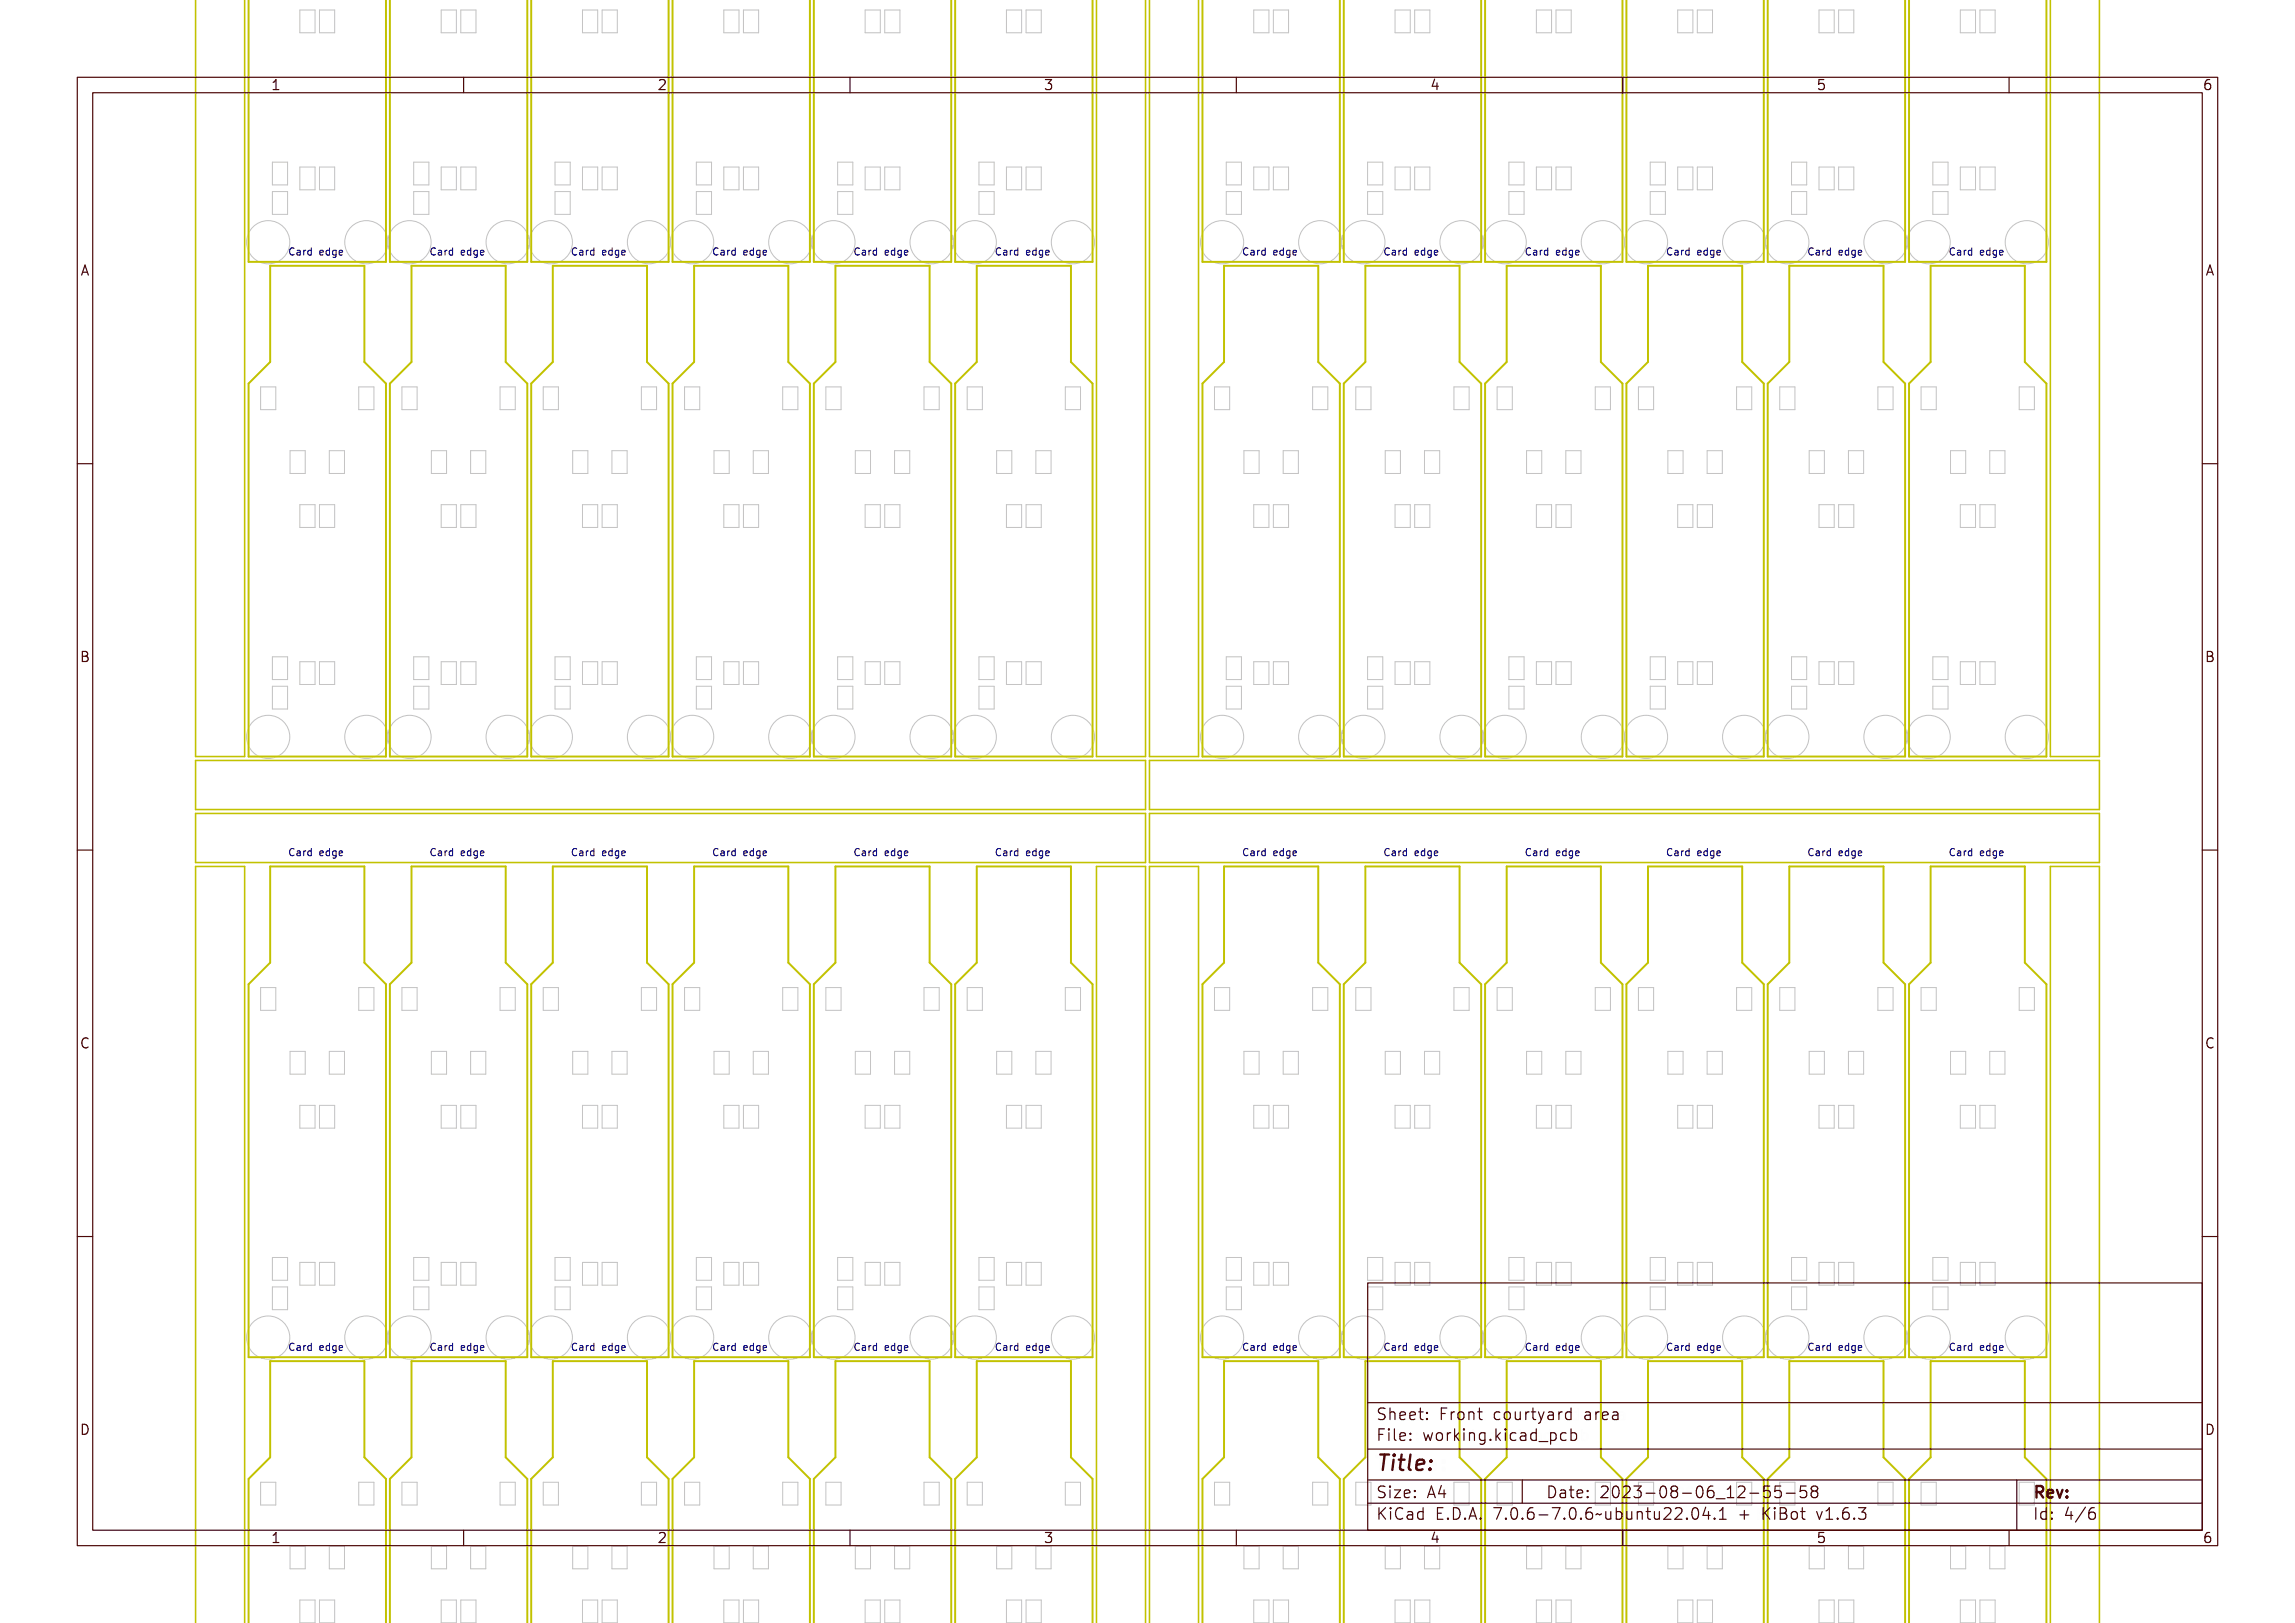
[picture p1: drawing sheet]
<svg xmlns="http://www.w3.org/2000/svg" width="297mm" height="210mm" viewBox="0 0 297 210" stroke-linecap="round" stroke-linejoin="round" font-family="sans-serif">
<defs><g id="words">
<text font-size="2.7" fill="#480000" x="178" y="190.3">Title:</text>
<g font-size="2" fill="#480000">
<text x="178" y="183.7">Sheet: Front courtyard area</text>
<text x="178" y="186.5">File: working.kicad_pcb</text>
<text x="178" y="193.9">Size: A4</text>
<text x="178" y="196.6">KiCad E.D.A. 7.0.6-7.0.6~ubuntu22.04.1 + KiBot v1.6.3</text>
<text x="200" y="193.9">Date: 2023-08-06_12-55-58</text>
<text x="263" y="196.6">Id: 4/6</text>
<text x="263" y="193.9">Rev:</text>
</g>
<g font-size="1.7" fill="#480000">
<text x="35" y="11.7">1</text>
<text x="85" y="11.7">2</text>
<text x="135" y="11.7">3</text>
<text x="185" y="11.7">4</text>
<text x="235" y="11.7">5</text>
<text x="285" y="11.7">6</text>
<text x="10.5" y="35.7">A</text>
<text x="285.5" y="35.7">A</text>
<text x="10.5" y="85.6">B</text>
<text x="285.5" y="85.6">B</text>
<text x="10.5" y="135.7">C</text>
<text x="285.5" y="135.7">C</text>
<text x="10.5" y="185.6">D</text>
<text x="285.5" y="185.6">D</text>
<text x="35" y="199.7">1</text>
<text x="85" y="199.7">2</text>
<text x="135" y="199.7">3</text>
<text x="185" y="199.7">4</text>
<text x="235" y="199.7">5</text>
<text x="285" y="199.7">6</text>
</g>
<g font-size="1.2" fill="#000084">
<text x="37.2" y="33.1">Card edge</text>
<text x="55.5" y="33.1">Card edge</text>
<text x="73.8" y="33.1">Card edge</text>
<text x="92.1" y="33.1">Card edge</text>
<text x="110.4" y="33.1">Card edge</text>
<text x="128.7" y="33.1">Card edge</text>
<text x="160.7" y="33.1">Card edge</text>
<text x="179" y="33.1">Card edge</text>
<text x="197.3" y="33.1">Card edge</text>
<text x="215.6" y="33.1">Card edge</text>
<text x="233.8" y="33.1">Card edge</text>
<text x="252.1" y="33.1">Card edge</text>
<text x="37.2" y="110.8">Card edge</text>
<text x="55.5" y="110.8">Card edge</text>
<text x="73.8" y="110.8">Card edge</text>
<text x="92.1" y="110.8">Card edge</text>
<text x="110.4" y="110.8">Card edge</text>
<text x="128.7" y="110.8">Card edge</text>
<text x="160.7" y="110.8">Card edge</text>
<text x="179" y="110.8">Card edge</text>
<text x="197.3" y="110.8">Card edge</text>
<text x="215.6" y="110.8">Card edge</text>
<text x="233.8" y="110.8">Card edge</text>
<text x="252.1" y="110.8">Card edge</text>
<text x="37.2" y="174.9">Card edge</text>
<text x="55.5" y="174.9">Card edge</text>
<text x="73.8" y="174.9">Card edge</text>
<text x="92.1" y="174.9">Card edge</text>
<text x="110.4" y="174.9">Card edge</text>
<text x="128.7" y="174.9">Card edge</text>
<text x="160.7" y="174.9">Card edge</text>
<text x="179" y="174.9">Card edge</text>
<text x="197.3" y="174.9">Card edge</text>
<text x="215.6" y="174.9">Card edge</text>
<text x="233.8" y="174.9">Card edge</text>
<text x="252.1" y="174.9">Card edge</text>
</g>
</g></defs>
<g fill="none" stroke="#c2c2c2" stroke-width=".13">
<path d="M38.8 1.3h2v2.9h-2zM41.3 1.3h2v2.9h-2zM57.1 1.3h2v2.9h-2zM59.6 1.3h2v2.9h-2zM75.4 1.3h1.9v2.9h-1.9zM77.9 1.3h2v2.9h-2zM93.7 1.3h1.9v2.9h-1.9zM96.2 1.3h2v2.9h-2zM112 1.3h1.9v2.9h-1.9zM114.5 1.3h2v2.9h-2zM130.2 1.3h2v2.9h-2zM132.8 1.3h2v2.9h-2z"/>
<path d="M162.3 1.3h1.9v2.9h-1.9zM164.8 1.3h2v2.9h-2zM180.5 1.3h2v2.9h-2zM183.1 1.3h1.9v2.9h-1.9zM198.8 1.3h2v2.9h-2zM201.4 1.3h1.9v2.9h-1.9zM217.1 1.3h2v2.9h-2zM219.7 1.3h1.9v2.9h-1.9zM235.4 1.3h2v2.9h-2zM237.9 1.3h2v2.9h-2zM253.7 1.3h2v2.9h-2zM256.2 1.3h2v2.9h-2z"/>
<path d="M35.3 21h1.9v2.9h-1.9zM35.3 24.8h1.9v2.9h-1.9zM38.8 21.6h2v3h-2zM41.3 21.6h2v3h-2zM53.5 21h2v2.9h-2zM53.5 24.8h2v2.9h-2zM57.1 21.6h2v3h-2zM59.6 21.6h2v3h-2zM71.8 21h2v2.9h-2zM71.8 24.8h2v2.9h-2zM75.4 21.6h1.9v3h-1.9zM77.9 21.6h2v3h-2z"/>
<path d="M90.1 21h2v2.9h-2zM90.1 24.8h2v2.9h-2zM93.7 21.6h1.9v3h-1.9zM96.2 21.6h2v3h-2zM108.4 21h2v2.9h-2zM108.4 24.8h2v2.9h-2zM112 21.6h1.9v3h-1.9zM114.5 21.6h2v3h-2zM126.7 21h2v2.9h-2zM126.7 24.8h2v2.9h-2zM130.2 21.6h2v3h-2zM132.8 21.6h2v3h-2z"/>
<path d="M158.7 21h2v2.9h-2zM158.7 24.8h2v2.9h-2zM162.3 21.6h1.9v3h-1.9zM164.8 21.6h2v3h-2zM177 21h1.9v2.9h-1.9zM177 24.8h1.9v2.9h-1.9zM180.5 21.6h2v3h-2zM183.1 21.6h1.9v3h-1.9zM195.3 21h1.9v2.9h-1.9zM195.3 24.8h1.9v2.9h-1.9zM198.8 21.6h2v3h-2zM201.4 21.6h1.9v3h-1.9z"/>
<path d="M213.6 21h1.9v2.9h-1.9zM213.6 24.8h1.9v2.9h-1.9zM217.1 21.6h2v3h-2zM219.7 21.6h1.9v3h-1.9zM231.8 21h2v2.9h-2zM231.8 24.8h2v2.9h-2zM235.4 21.6h2v3h-2zM237.9 21.6h2v3h-2zM250.1 21h2v2.9h-2zM250.1 24.8h2v2.9h-2zM253.7 21.6h2v3h-2zM256.2 21.6h2v3h-2z"/>
<path d="M33.7 50.1h2v2.9h-2zM37.5 58.3h2v3h-2zM42.6 58.3h2v3h-2zM46.4 50.1h2v2.9h-2zM52 50.1h2v2.9h-2zM55.8 58.3h2v3h-2zM60.9 58.3h2v3h-2zM64.7 50.1h2v2.9h-2zM70.3 50.1h2v2.9h-2zM74.1 58.3h2v3h-2zM79.2 58.3h2v3h-2zM83 50.1h2v2.9h-2z"/>
<path d="M88.6 50.1h2v2.9h-2zM92.4 58.3h2v3h-2zM97.5 58.3h1.9v3h-1.9zM101.3 50.1h2v2.9h-2zM106.9 50.1h1.9v2.9h-1.9zM110.7 58.3h2v3h-2zM115.8 58.3h1.9v3h-1.9zM119.6 50.1h1.9v2.9h-1.9zM125.2 50.1h1.9v2.9h-1.9zM129 58.3h1.9v3h-1.9zM134.1 58.3h1.9v3h-1.9zM137.9 50.1h1.9v2.9h-1.9z"/>
<path d="M157.2 50.1h1.9v2.9h-1.9zM161 58.3h1.9v3h-1.9zM166.1 58.3h1.9v3h-1.9zM169.9 50.1h1.9v2.9h-1.9zM175.5 50.1h1.9v2.9h-1.9zM179.3 58.3h1.9v3h-1.9zM184.3 58.3h2v3h-2zM188.2 50.1h1.9v2.9h-1.9zM193.7 50.1h2v2.9h-2zM197.6 58.3h1.9v3h-1.9zM202.6 58.3h2v3h-2zM206.4 50.1h2v2.9h-2z"/>
<path d="M212 50.1h2v2.9h-2zM215.8 58.3h2v3h-2zM220.9 58.3h2v3h-2zM224.7 50.1h2v2.9h-2zM230.3 50.1h2v2.9h-2zM234.1 58.3h2v3h-2zM239.2 58.3h2v3h-2zM243 50.1h2v2.9h-2zM248.6 50.1h2v2.9h-2zM252.4 58.3h2v3h-2zM257.5 58.3h2v3h-2zM261.3 50.1h2v2.9h-2z"/>
<path d="M38.8 65.3h2v3h-2zM41.3 65.3h2v3h-2zM57.1 65.3h2v3h-2zM59.6 65.3h2v3h-2zM75.4 65.3h1.9v3h-1.9zM77.9 65.3h2v3h-2zM93.7 65.3h1.9v3h-1.9zM96.2 65.3h2v3h-2zM112 65.3h1.9v3h-1.9zM114.5 65.3h2v3h-2zM130.2 65.3h2v3h-2zM132.8 65.3h2v3h-2z"/>
<path d="M162.3 65.3h1.9v3h-1.9zM164.8 65.3h2v3h-2zM180.5 65.3h2v3h-2zM183.1 65.3h1.9v3h-1.9zM198.8 65.3h2v3h-2zM201.4 65.3h1.9v3h-1.9zM217.1 65.3h2v3h-2zM219.7 65.3h1.9v3h-1.9zM235.4 65.3h2v3h-2zM237.9 65.3h2v3h-2zM253.7 65.3h2v3h-2zM256.2 65.3h2v3h-2z"/>
<path d="M35.3 85h1.9v2.9h-1.9zM35.3 88.8h1.9v2.9h-1.9zM38.8 85.6h2v3h-2zM41.3 85.6h2v3h-2zM53.5 85h2v2.9h-2zM53.5 88.8h2v2.9h-2zM57.1 85.6h2v3h-2zM59.6 85.6h2v3h-2zM71.8 85h2v2.9h-2zM71.8 88.8h2v2.9h-2zM75.4 85.6h1.9v3h-1.9zM77.9 85.6h2v3h-2z"/>
<path d="M90.1 85h2v2.9h-2zM90.1 88.8h2v2.9h-2zM93.7 85.6h1.9v3h-1.9zM96.2 85.6h2v3h-2zM108.4 85h2v2.9h-2zM108.4 88.8h2v2.9h-2zM112 85.6h1.9v3h-1.9zM114.5 85.6h2v3h-2zM126.7 85h2v2.9h-2zM126.7 88.8h2v2.9h-2zM130.2 85.6h2v3h-2zM132.8 85.6h2v3h-2z"/>
<path d="M158.7 85h2v2.9h-2zM158.7 88.8h2v2.9h-2zM162.3 85.6h1.9v3h-1.9zM164.8 85.6h2v3h-2zM177 85h1.9v2.9h-1.9zM177 88.8h1.9v2.9h-1.9zM180.5 85.6h2v3h-2zM183.1 85.6h1.9v3h-1.9zM195.3 85h1.9v2.9h-1.9zM195.3 88.8h1.9v2.9h-1.9zM198.8 85.6h2v3h-2zM201.4 85.6h1.9v3h-1.9z"/>
<path d="M213.6 85h1.9v2.9h-1.9zM213.6 88.8h1.9v2.9h-1.9zM217.1 85.6h2v3h-2zM219.7 85.6h1.9v3h-1.9zM231.8 85h2v2.9h-2zM231.8 88.8h2v2.9h-2zM235.4 85.6h2v3h-2zM237.9 85.6h2v3h-2zM250.1 85h2v2.9h-2zM250.1 88.8h2v2.9h-2zM253.7 85.6h2v3h-2zM256.2 85.6h2v3h-2z"/>
<path d="M33.7 127.8h2v2.9h-2zM37.5 136h2v3h-2zM42.6 136h2v3h-2zM46.4 127.8h2v2.9h-2zM52 127.8h2v2.9h-2zM55.8 136h2v3h-2zM60.9 136h2v3h-2zM64.7 127.8h2v2.9h-2zM70.3 127.8h2v2.9h-2zM74.1 136h2v3h-2zM79.2 136h2v3h-2zM83 127.8h2v2.9h-2z"/>
<path d="M88.6 127.8h2v2.9h-2zM92.4 136h2v3h-2zM97.5 136h1.9v3h-1.9zM101.3 127.8h2v2.9h-2zM106.9 127.8h1.9v2.9h-1.9zM110.7 136h2v3h-2zM115.8 136h1.9v3h-1.9zM119.6 127.8h1.9v2.9h-1.9zM125.2 127.8h1.9v2.9h-1.9zM129 136h1.9v3h-1.9zM134.1 136h1.9v3h-1.9zM137.9 127.8h1.9v2.9h-1.9z"/>
<path d="M157.2 127.8h1.9v2.9h-1.9zM161 136h1.9v3h-1.9zM166.1 136h1.9v3h-1.9zM169.9 127.8h1.9v2.9h-1.9zM175.5 127.8h1.9v2.9h-1.9zM179.3 136h1.9v3h-1.9zM184.3 136h2v3h-2zM188.2 127.8h1.9v2.9h-1.9zM193.7 127.8h2v2.9h-2zM197.6 136h1.9v3h-1.9zM202.6 136h2v3h-2zM206.4 127.8h2v2.9h-2z"/>
<path d="M212 127.8h2v2.9h-2zM215.8 136h2v3h-2zM220.9 136h2v3h-2zM224.7 127.8h2v2.9h-2zM230.3 127.8h2v2.9h-2zM234.1 136h2v3h-2zM239.2 136h2v3h-2zM243 127.8h2v2.9h-2zM248.6 127.8h2v2.9h-2zM252.4 136h2v3h-2zM257.5 136h2v3h-2zM261.3 127.8h2v2.9h-2z"/>
<path d="M38.8 143h2v3h-2zM41.3 143h2v3h-2zM57.1 143h2v3h-2zM59.6 143h2v3h-2zM75.4 143h1.9v3h-1.9zM77.9 143h2v3h-2zM93.7 143h1.9v3h-1.9zM96.2 143h2v3h-2zM112 143h1.9v3h-1.9zM114.5 143h2v3h-2zM130.2 143h2v3h-2zM132.8 143h2v3h-2z"/>
<path d="M162.3 143h1.9v3h-1.9zM164.8 143h2v3h-2zM180.5 143h2v3h-2zM183.1 143h1.9v3h-1.9zM198.8 143h2v3h-2zM201.4 143h1.9v3h-1.9zM217.1 143h2v3h-2zM219.7 143h1.9v3h-1.9zM235.4 143h2v3h-2zM237.9 143h2v3h-2zM253.7 143h2v3h-2zM256.2 143h2v3h-2z"/>
<path d="M35.3 166.5h1.9v3h-1.9zM35.3 162.7h1.9v3h-1.9zM38.8 163.3h2v3h-2zM41.3 163.3h2v3h-2zM53.5 166.5h2v3h-2zM53.5 162.7h2v3h-2zM57.1 163.3h2v3h-2zM59.6 163.3h2v3h-2zM71.8 166.5h2v3h-2zM71.8 162.7h2v3h-2zM75.4 163.3h1.9v3h-1.9zM77.9 163.3h2v3h-2z"/>
<path d="M90.1 166.5h2v3h-2zM90.1 162.7h2v3h-2zM93.7 163.3h1.9v3h-1.9zM96.2 163.3h2v3h-2zM108.4 166.5h2v3h-2zM108.4 162.7h2v3h-2zM112 163.3h1.9v3h-1.9zM114.5 163.3h2v3h-2zM126.7 166.5h2v3h-2zM126.7 162.7h2v3h-2zM130.2 163.3h2v3h-2zM132.8 163.3h2v3h-2z"/>
<path d="M158.7 166.5h2v3h-2zM158.7 162.7h2v3h-2zM162.3 163.3h1.9v3h-1.9zM164.8 163.3h2v3h-2zM177 166.5h1.9v3h-1.9zM177 162.7h1.9v3h-1.9zM180.5 163.3h2v3h-2zM183.1 163.3h1.9v3h-1.9zM195.3 162.7h1.9v3h-1.9zM195.3 166.5h1.9v3h-1.9zM198.8 163.3h2v3h-2zM201.4 163.3h1.9v3h-1.9z"/>
<path d="M213.6 166.5h1.9v3h-1.9zM213.6 162.7h1.9v3h-1.9zM217.1 163.3h2v3h-2zM219.7 163.3h1.9v3h-1.9zM231.8 166.5h2v3h-2zM231.8 162.7h2v3h-2zM235.4 163.3h2v3h-2zM237.9 163.3h2v3h-2zM250.1 166.5h2v3h-2zM250.1 162.7h2v3h-2zM253.7 163.3h2v3h-2zM256.2 163.3h2v3h-2z"/>
<path d="M33.7 191.8h2v2.9h-2zM46.4 191.8h2v2.9h-2zM52 191.8h2v2.9h-2zM64.7 191.8h2v2.9h-2zM70.3 191.8h2v2.9h-2zM83 191.8h2v2.9h-2zM88.6 191.8h2v2.9h-2zM101.3 191.8h2v2.9h-2zM106.9 191.8h1.9v2.9h-1.9zM119.6 191.8h1.9v2.9h-1.9zM125.2 191.8h1.9v2.9h-1.9zM137.9 191.8h1.9v2.9h-1.9z"/>
<path d="M157.2 191.8h1.9v2.9h-1.9zM169.9 191.8h1.9v2.9h-1.9zM175.5 191.8h1.9v2.9h-1.9zM188.2 194.7v-2.9h1.9v2.9M193.7 194.7v-2.9h2v2.9M230.3 191.8h2v2.9M243 191.8h2v2.9h-2zM248.6 191.8h2v2.9h-2zM261.3 191.8h2v2.9h-2zM37.5 200.1h2v2.9h-2zM38.8 207h2v3h-2zM41.3 207h2v3h-2z"/>
<path d="M42.6 200.1h2v2.9h-2zM55.8 200.1h2v2.9h-2zM57.1 207h2v3h-2zM59.6 207h2v3h-2zM60.9 200.1h2v2.9h-2zM74.1 200.1h2v2.9h-2zM75.4 207h1.9v3h-1.9zM77.9 207h2v3h-2zM79.2 200.1h2v2.9h-2zM92.4 200.1h2v2.9h-2zM93.7 207h1.9v3h-1.9zM96.2 207h2v3h-2z"/>
<path d="M97.5 200.1h1.9v2.9h-1.9zM110.7 200.1h2v2.9h-2zM112 207h1.9v3h-1.9zM114.5 207h2v3h-2zM115.8 200.1h1.9v2.9h-1.9zM129 200.1h1.9v2.9h-1.9zM130.2 207h2v3h-2zM132.8 207h2v3h-2zM134.1 200.1h1.9v2.9h-1.9zM161 200.1h1.9v2.9h-1.9zM162.3 207h1.9v3h-1.9zM164.8 207h2v3h-2z"/>
<path d="M166.1 200.1h1.9v2.9h-1.9zM179.3 200.1h1.9v2.9h-1.9zM180.5 207h2v3h-2zM183.1 207h1.9v3h-1.9zM184.3 200.1h2v2.9h-2zM197.6 200.1h1.9v2.9h-1.9zM198.8 207h2v3h-2zM201.4 207h1.9v3h-1.9zM202.6 200.1h2v2.9h-2zM215.8 200.1h2v2.9h-2zM217.1 207h2v3h-2zM219.7 207h1.9v3h-1.9z"/>
<path d="M220.9 200.1h2v2.9h-2zM234.1 200.1h2v2.9h-2zM235.4 207h2v3h-2zM237.9 207h2v3h-2zM239.2 200.1h2v2.9h-2zM252.4 200.1h2v2.9h-2zM253.7 207h2v3h-2zM256.2 207h2v3h-2zM257.5 200.1h2v2.9h-2z"/>
<circle cx="34.7" cy="31.3" r="2.79"/>
<circle cx="47.4" cy="31.3" r="2.79"/>
<circle cx="53" cy="31.3" r="2.79"/>
<circle cx="65.7" cy="31.3" r="2.79"/>
<circle cx="71.3" cy="31.3" r="2.79"/>
<circle cx="84" cy="31.3" r="2.79"/>
<circle cx="89.6" cy="31.3" r="2.79"/>
<circle cx="102.3" cy="31.3" r="2.79"/>
<circle cx="107.9" cy="31.3" r="2.79"/>
<circle cx="120.6" cy="31.3" r="2.79"/>
<circle cx="126.1" cy="31.3" r="2.79"/>
<circle cx="138.8" cy="31.3" r="2.79"/>
<circle cx="158.2" cy="31.3" r="2.79"/>
<circle cx="170.9" cy="31.3" r="2.79"/>
<circle cx="176.4" cy="31.3" r="2.79"/>
<circle cx="189.1" cy="31.3" r="2.79"/>
<circle cx="194.7" cy="31.3" r="2.79"/>
<circle cx="207.4" cy="31.3" r="2.79"/>
<circle cx="213" cy="31.3" r="2.79"/>
<circle cx="225.7" cy="31.3" r="2.79"/>
<circle cx="231.3" cy="31.3" r="2.79"/>
<circle cx="244" cy="31.3" r="2.79"/>
<circle cx="249.6" cy="31.3" r="2.79"/>
<circle cx="262.3" cy="31.3" r="2.79"/>
<circle cx="34.7" cy="95.4" r="2.79"/>
<circle cx="47.4" cy="95.4" r="2.79"/>
<circle cx="53" cy="95.4" r="2.79"/>
<circle cx="65.7" cy="95.4" r="2.79"/>
<circle cx="71.3" cy="95.4" r="2.79"/>
<circle cx="84" cy="95.4" r="2.79"/>
<circle cx="89.6" cy="95.4" r="2.79"/>
<circle cx="102.3" cy="95.4" r="2.79"/>
<circle cx="107.9" cy="95.4" r="2.79"/>
<circle cx="120.6" cy="95.4" r="2.79"/>
<circle cx="126.1" cy="95.4" r="2.79"/>
<circle cx="138.8" cy="95.4" r="2.79"/>
<circle cx="158.2" cy="95.4" r="2.79"/>
<circle cx="170.9" cy="95.4" r="2.79"/>
<circle cx="176.4" cy="95.4" r="2.79"/>
<circle cx="189.1" cy="95.4" r="2.79"/>
<circle cx="194.7" cy="95.4" r="2.79"/>
<circle cx="207.4" cy="95.4" r="2.79"/>
<circle cx="213" cy="95.4" r="2.79"/>
<circle cx="225.7" cy="95.4" r="2.79"/>
<circle cx="231.3" cy="95.4" r="2.79"/>
<circle cx="244" cy="95.4" r="2.79"/>
<circle cx="249.6" cy="95.4" r="2.79"/>
<circle cx="262.3" cy="95.4" r="2.79"/>
<circle cx="34.7" cy="173.1" r="2.79"/>
<circle cx="47.4" cy="173.1" r="2.79"/>
<circle cx="53" cy="173.1" r="2.79"/>
<circle cx="65.7" cy="173.1" r="2.79"/>
<circle cx="71.3" cy="173.1" r="2.79"/>
<circle cx="84" cy="173.1" r="2.79"/>
<circle cx="89.6" cy="173.1" r="2.79"/>
<circle cx="102.3" cy="173.1" r="2.79"/>
<circle cx="107.9" cy="173.1" r="2.79"/>
<circle cx="120.6" cy="173.1" r="2.79"/>
<circle cx="126.1" cy="173.1" r="2.79"/>
<circle cx="138.8" cy="173.1" r="2.79"/>
<circle cx="158.2" cy="173.1" r="2.79"/>
<circle cx="170.9" cy="173.1" r="2.79"/>
<circle cx="176.4" cy="173.1" r="2.79"/>
<circle cx="189.1" cy="173.1" r="2.79"/>
<circle cx="194.7" cy="173.1" r="2.79"/>
<circle cx="207.4" cy="173.1" r="2.79"/>
<circle cx="213" cy="173.1" r="2.79"/>
<circle cx="225.7" cy="173.1" r="2.79"/>
<circle cx="231.3" cy="173.1" r="2.79"/>
<circle cx="244" cy="173.1" r="2.79"/>
<circle cx="249.6" cy="173.1" r="2.79"/>
<circle cx="262.3" cy="173.1" r="2.79"/>
</g>
<g fill="none" stroke="#c2c200" stroke-width=".25">
<path d="M32.2 0v33.9h17.7v-33.9M50.5 0v33.9h17.7v-33.9M68.7 0v33.9h17.8v-33.9M87 0v33.9h17.8v-33.9M105.3 0v33.9h17.8v-33.9M123.6 0v33.9h17.8v-33.9M155.6 0v33.9h17.8v-33.9M173.9 0v33.9h17.8v-33.9M192.2 0v33.9h17.8v-33.9M210.5 0v33.9h17.8v-33.9M228.8 0v33.9h17.7v-33.9M247.1 0v33.9h17.7v-33.9"/>
<path d="M35 34.4h12.2v12.4l2.7 2.8v48.3h-17.7v-48.3l2.8-2.8zM53.3 34.4h12.1v12.4l2.8 2.8v48.3h-17.7v-48.3l2.8-2.8zM71.5 34.4h12.2v12.4l2.8 2.8v48.3h-17.8v-48.3l2.8-2.8zM89.8 34.4h12.2v12.4l2.8 2.8v48.3h-17.8v-48.3l2.8-2.8zM108.1 34.4h12.2v12.4l2.8 2.8v48.3h-17.8v-48.3l2.8-2.8zM126.4 34.4h12.2v12.4l2.8 2.8v48.3h-17.8v-48.3l2.8-2.8zM158.4 34.4h12.2v12.4l2.8 2.8v48.3h-17.8v-48.3l2.8-2.8zM176.7 34.4h12.2v12.4l2.8 2.8v48.3h-17.8v-48.3l2.8-2.8zM195 34.4h12.2v12.4l2.8 2.8v48.3h-17.8v-48.3l2.8-2.8zM213.3 34.4h12.2v12.4l2.8 2.8v48.3h-17.8v-48.3l2.8-2.8zM231.6 34.4h12.2v12.4l2.7 2.8v48.3h-17.7v-48.3l2.8-2.8zM249.8 34.4h12.2v12.4l2.8 2.8v48.3h-17.7v-48.3l2.7-2.8z"/>
<path d="M35 112.1h12.2v12.5l2.7 2.8v48.2h-17.7v-48.2l2.8-2.8zM53.3 112.1h12.1v12.5l2.8 2.8v48.2h-17.7v-48.2l2.8-2.8zM71.5 112.1h12.2v12.5l2.8 2.8v48.2h-17.8v-48.2l2.8-2.8zM89.8 112.1h12.2v12.5l2.8 2.8v48.2h-17.8v-48.2l2.8-2.8zM108.1 112.1h12.2v12.5l2.8 2.8v48.2h-17.8v-48.2l2.8-2.8zM126.4 112.1h12.2v12.5l2.8 2.8v48.2h-17.8v-48.2l2.8-2.8zM158.4 112.1h12.2v12.5l2.8 2.8v48.2h-17.8v-48.2l2.8-2.8zM176.7 112.1h12.2v12.5l2.8 2.8v48.2h-17.8v-48.2l2.8-2.8zM195 112.1h12.2v12.5l2.8 2.8v48.2h-17.8v-48.2l2.8-2.8zM213.3 112.1h12.2v12.5l2.8 2.8v48.2h-17.8v-48.2l2.8-2.8zM231.6 112.1h12.2v12.5l2.7 2.8v48.2h-17.7v-48.2l2.8-2.8zM249.8 112.1h12.2v12.5l2.8 2.8v48.2h-17.7v-48.2l2.7-2.8z"/>
<path d="M32.2 210.1v-18.7l2.8-2.8v-12.5h12.2v12.5l2.7 2.8v18.7M50.5 210.1v-18.7l2.8-2.8v-12.5h12.1v12.5l2.8 2.8v18.7M68.7 210.1v-18.7l2.8-2.8v-12.5h12.2v12.5l2.8 2.8v18.7M87 210.1v-18.7l2.8-2.8v-12.5h12.2v12.5l2.8 2.8v18.7M105.3 210.1v-18.7l2.8-2.8v-12.5h12.2v12.5l2.8 2.8v18.7M123.6 210.1v-18.7l2.8-2.8v-12.5h12.2v12.5l2.8 2.8v18.7M155.6 210.1v-18.7l2.8-2.8v-12.5h12.2v12.5l2.8 2.8v18.7M173.9 210.1v-18.7l2.8-2.8v-12.5h12.2v12.5l2.8 2.8v18.7M192.2 210.1v-18.7l2.8-2.8v-12.5h12.2v12.5l2.8 2.8v18.7M210.5 210.1v-18.7l2.8-2.8v-12.5h12.2v12.5l2.8 2.8v18.7M228.8 210.1v-18.7l2.8-2.8v-12.5h12.2v12.5l2.7 2.8v18.7M247.1 210.1v-18.7l2.7-2.8v-12.5h12.2v12.5l2.8 2.8v18.7"/>
</g>
<path d="M25.3 -.1v98h6.4v-97.9M141.9 -.1v98h6.3v-97.9M148.8 -.1v98h6.3v-97.9M265.3 -.1v98h6.4v-97.9M25.3 98.4h122.9v6.4h-122.9zM148.8 98.4h122.9v6.4h-122.9zM25.3 105.3h122.9v6.3h-122.9zM148.8 105.3h122.9v6.3h-122.9zM25.3 210.1v-98h6.4v98M141.9 210.1v-98h6.3v98M148.8 210.1v-98h6.3v98M265.3 210.1v-98h6.4v98" fill="none" stroke="#c2c200" stroke-width=".2"/>
<g fill="none" stroke="#000084" stroke-width=".13">
<path d="M37.4 32.3l.4-.1h.1v.2l-.1-.1a.35 .35 0 0 0-.4 .4 .35 .35 0 0 0 .5 .3v.1a.42 .42 0 0 1-.5-.1 .42 .42 0 0 1 0-.5zM38.1 32.5l.2-.1a.27 .27 0 0 1 .3 .3v.4h-.1v-.1a.24 .24 0 0 1-.3 .1 .24 .24 0 0 1-.1-.3 .24 .24 0 0 1 .3-.1h.1a.22 .22 0 0 0-.1-.2 .22 .22 0 0 0-.3 .1zM38.2 32.8h.3a.19 .19 0 0 1-.1 .2 .19 .19 0 0 1-.2 0zM39 32.4h.1v.2v-.1a.18 .18 0 0 1 .2-.1 .18 .18 0 0 1 .1 .2 .22 .22 0 0 0-.2 0 .22 .22 0 0 0-.1 .2v.3h-.1zM39.6 32.5l.2-.1 .2 .1v-.3h.1v.9h-.1v-.1l-.1 .1a.34 .34 0 0 1-.3-.2 .34 .34 0 0 1 0-.4zM39.7 32.6l.1-.1a.25 .25 0 0 1 .2 .3 .25 .25 0 0 1-.2 .2l-.1-.1zM41.2 32.5l.1-.1a.3 .3 0 0 1 .3 .1 .3 .3 0 0 1 .1 .3h-.5a.26 .26 0 0 0 .2 .3 .26 .26 0 0 0 .2-.1 .31 .31 0 0 1-.3 .1 .31 .31 0 0 1-.2-.3zM41.2 32.6l.3-.1 .1 .2h-.4zM41.9 32.5l.2-.1 .2 .1v-.3h.1v.9h-.1v-.1l-.1 .1a.34 .34 0 0 1-.4-.2 .34 .34 0 0 1 .1-.4zM42 32.6v-.1a.25 .25 0 0 1 .3 .3 .25 .25 0 0 1-.3 .2l-.1-.1zM42.6 32.5l.2-.1 .2 .1v-.1h.1v.7a.26 .26 0 0 1-.1 .3 .26 .26 0 0 1-.4-.2 .23 .23 0 0 0 .3 .1 .23 .23 0 0 0 .1-.3l-.1 .1a.33 .33 0 0 1-.3-.2 .33 .33 0 0 1 0-.4zM42.7 32.6l.1-.1a.24 .24 0 0 1 .2 .3 .24 .24 0 0 1-.2 .2l-.1-.1z"/>
<path d="M43.4 32.5l.1-.1a.3 .3 0 0 1 .3 .1 .3 .3 0 0 1 .1 .3h-.5a.26 .26 0 0 0 .2 .3 .26 .26 0 0 0 .3-.1 .31 .31 0 0 1-.4 .1 .31 .31 0 0 1-.2-.3zM43.5 32.6l.2-.1 .1 .2h-.4zM55.7 32.3l.3-.1h.2v.2l-.2-.1a.35 .35 0 0 0-.3 .4 .35 .35 0 0 0 .4 .3l.1 .1a.42 .42 0 0 1-.5-.1 .42 .42 0 0 1-.1-.5zM56.4 32.5l.2-.1a.27 .27 0 0 1 .3 .3v.4h-.1v-.1a.24 .24 0 0 1-.3 .1 .24 .24 0 0 1-.1-.3 .24 .24 0 0 1 .3-.1h.1a.22 .22 0 0 0-.1-.2 .22 .22 0 0 0-.3 .1zM56.5 32.8h.3a.19 .19 0 0 1-.1 .2 .19 .19 0 0 1-.2 0zM57.3 32.4h.1v.2v-.1a.18 .18 0 0 1 .2-.1 .18 .18 0 0 1 .1 .2 .22 .22 0 0 0-.2 0 .22 .22 0 0 0-.1 .2v.3h-.1zM57.9 32.5l.2-.1 .2 .1v-.3h.1v.9h-.1v-.1l-.1 .1a.34 .34 0 0 1-.4-.2 .34 .34 0 0 1 .1-.4zM58 32.6l.1-.1a.25 .25 0 0 1 .2 .3 .25 .25 0 0 1-.2 .2l-.1-.1zM59.4 32.5l.1-.1a.3 .3 0 0 1 .4 .1 .3 .3 0 0 1 .1 .3h-.5a.26 .26 0 0 0 .1 .3 .26 .26 0 0 0 .3-.1 .31 .31 0 0 1-.3 .1 .31 .31 0 0 1-.2-.3zM59.5 32.6l.2-.1 .1 .2h-.3zM60.2 32.5l.2-.1 .2 .1v-.3h.1v.9h-.1v-.1l-.1 .1a.34 .34 0 0 1-.4-.2 .34 .34 0 0 1 .1-.4zM60.3 32.6v-.1a.25 .25 0 0 1 .3 .3 .25 .25 0 0 1-.3 .2l-.1-.1z"/>
<path d="M60.9 32.5l.2-.1 .2 .1v-.1h.1v.7a.26 .26 0 0 1-.2 .3 .26 .26 0 0 1-.3-.2 .23 .23 0 0 0 .3 .1 .23 .23 0 0 0 .1-.3l-.1 .1a.33 .33 0 0 1-.4-.2 .33 .33 0 0 1 .1-.4zM61 32.6l.1-.1a.24 .24 0 0 1 .2 .3 .24 .24 0 0 1-.2 .2l-.1-.1zM61.7 32.5l.1-.1a.3 .3 0 0 1 .3 .1 .3 .3 0 0 1 .1 .3h-.5a.26 .26 0 0 0 .2 .3 .26 .26 0 0 0 .3-.1 .31 .31 0 0 1-.4 .1 .31 .31 0 0 1-.2-.3zM61.8 32.6l.2-.1 .1 .2h-.4zM74 32.3l.3-.1h.2v.2l-.2-.1a.35 .35 0 0 0-.3 .4 .35 .35 0 0 0 .4 .3l.1 .1a.42 .42 0 0 1-.5-.1 .42 .42 0 0 1-.1-.5zM74.7 32.5l.2-.1a.27 .27 0 0 1 .3 .3v.4h-.1v-.1a.24 .24 0 0 1-.3 .1 .24 .24 0 0 1-.1-.3 .24 .24 0 0 1 .3-.1h.1a.22 .22 0 0 0-.2-.2 .22 .22 0 0 0-.2 .1zM74.8 32.8h.3a.19 .19 0 0 1-.1 .2 .19 .19 0 0 1-.2 0zM75.5 32.4h.2v.2v-.1a.18 .18 0 0 1 .2-.1 .18 .18 0 0 1 .1 .2 .22 .22 0 0 0-.2 0 .22 .22 0 0 0-.1 .2v.3h-.2zM76.2 32.5l.2-.1 .2 .1v-.3h.1v.9h-.1v-.1l-.1 .1a.34 .34 0 0 1-.4-.2 .34 .34 0 0 1 .1-.4zM76.3 32.6l.1-.1a.25 .25 0 0 1 .2 .3 .25 .25 0 0 1-.2 .2l-.1-.1zM77.7 32.5l.1-.1a.3 .3 0 0 1 .4 .1 .3 .3 0 0 1 0 .3h-.4a.26 .26 0 0 0 .1 .3 .26 .26 0 0 0 .3-.1 .31 .31 0 0 1-.4 .1 .31 .31 0 0 1-.2-.3zM77.8 32.6l.2-.1 .1 .2h-.3z"/>
<path d="M78.5 32.5l.2-.1 .1 .1v-.3h.2v.9h-.2v-.1v.1a.34 .34 0 0 1-.4-.2 .34 .34 0 0 1 .1-.4zM78.6 32.6v-.1a.25 .25 0 0 1 .2 .3 .25 .25 0 0 1-.2 .2l-.1-.1zM79.2 32.5l.2-.1 .2 .1v-.1h.1v.7a.26 .26 0 0 1-.2 .3 .26 .26 0 0 1-.3-.2 .23 .23 0 0 0 .3 .1 .23 .23 0 0 0 .1-.3l-.1 .1a.33 .33 0 0 1-.4-.2 .33 .33 0 0 1 .1-.4zM79.3 32.6l.1-.1a.24 .24 0 0 1 .2 .3 .24 .24 0 0 1-.2 .2l-.1-.1zM80 32.5l.1-.1a.3 .3 0 0 1 .3 .1 .3 .3 0 0 1 .1 .3h-.5a.26 .26 0 0 0 .2 .3 .26 .26 0 0 0 .3-.1 .31 .31 0 0 1-.4 .1 .31 .31 0 0 1-.2-.3zM80.1 32.6l.2-.1 .1 .2h-.4zM92.3 32.3l.3-.1h.2v.2l-.2-.1a.35 .35 0 0 0-.3 .4 .35 .35 0 0 0 .4 .3l.1 .1a.42 .42 0 0 1-.6-.1 .42 .42 0 0 1 0-.5zM93 32.5l.2-.1a.27 .27 0 0 1 .3 .3v.4h-.1v-.1a.24 .24 0 0 1-.3 .1 .24 .24 0 0 1-.1-.3 .24 .24 0 0 1 .2-.1h.2a.22 .22 0 0 0-.2-.2 .22 .22 0 0 0-.2 .1zM93.1 32.8h.3a.19 .19 0 0 1-.1 .2 .19 .19 0 0 1-.2 0zM93.8 32.4h.1v.2l.1-.1a.18 .18 0 0 1 .2-.1 .18 .18 0 0 1 .1 .2 .22 .22 0 0 0-.2 0 .22 .22 0 0 0-.2 .2v.3h-.1zM94.5 32.5l.2-.1 .2 .1v-.3h.1v.9h-.1v-.1l-.1 .1a.34 .34 0 0 1-.4-.2 .34 .34 0 0 1 .1-.4zM94.6 32.6v-.1a.25 .25 0 0 1 .3 .3 .25 .25 0 0 1-.3 .2v-.1z"/>
<path d="M96 32.5l.1-.1a.3 .3 0 0 1 .3 .1 .3 .3 0 0 1 .1 .3h-.4a.26 .26 0 0 0 .1 .3 .26 .26 0 0 0 .3-.1 .31 .31 0 0 1-.4 .1 .31 .31 0 0 1-.2-.3zM96.1 32.6l.2-.1 .1 .2h-.3zM96.8 32.5l.1-.1 .2 .1v-.3h.1v.9h-.1v-.1v.1a.34 .34 0 0 1-.4-.2 .34 .34 0 0 1 .1-.4zM96.8 32.6l.1-.1a.25 .25 0 0 1 .2 .3 .25 .25 0 0 1-.2 .2l-.1-.1zM97.5 32.5l.2-.1 .2 .1v-.1h.1v.7a.26 .26 0 0 1-.2 .3 .26 .26 0 0 1-.3-.2 .23 .23 0 0 0 .3 .1 .23 .23 0 0 0 .1-.3l-.1 .1a.33 .33 0 0 1-.4-.2 .33 .33 0 0 1 .1-.4zM97.6 32.6v-.1a.24 .24 0 0 1 .3 .3 .24 .24 0 0 1-.3 .2v-.1zM98.3 32.5l.1-.1a.3 .3 0 0 1 .3 .1 .3 .3 0 0 1 .1 .3h-.5a.26 .26 0 0 0 .2 .3 .26 .26 0 0 0 .3-.1 .31 .31 0 0 1-.4 .1 .31 .31 0 0 1-.2-.3zM98.4 32.6l.2-.1 .1 .2h-.4zM110.6 32.3l.3-.1h.2v.2l-.2-.1a.35 .35 0 0 0-.3 .4 .35 .35 0 0 0 .4 .3l.1 .1a.42 .42 0 0 1-.6-.1 .42 .42 0 0 1 0-.5zM111.3 32.5l.2-.1a.27 .27 0 0 1 .3 .3v.4h-.1v-.1a.24 .24 0 0 1-.3 .1 .24 .24 0 0 1-.2-.3 .24 .24 0 0 1 .3-.1h.2a.22 .22 0 0 0-.2-.2 .22 .22 0 0 0-.2 .1zM111.4 32.8h.3a.19 .19 0 0 1-.1 .2 .19 .19 0 0 1-.2 0zM112.1 32.4h.1v.2l.1-.1a.18 .18 0 0 1 .2-.1 .18 .18 0 0 1 .1 .2 .22 .22 0 0 0-.3 0 .22 .22 0 0 0-.1 .2v.3h-.1z"/>
<path d="M112.8 32.5l.2-.1 .2 .1v-.3h.1v.9h-.1v-.1l-.1 .1a.34 .34 0 0 1-.4-.2 .34 .34 0 0 1 .1-.4zM112.9 32.6v-.1a.25 .25 0 0 1 .3 .3 .25 .25 0 0 1-.3 .2v-.1zM114.3 32.5l.1-.1a.3 .3 0 0 1 .3 .1 .3 .3 0 0 1 .1 .3h-.5a.26 .26 0 0 0 .2 .3 .26 .26 0 0 0 .3-.1 .31 .31 0 0 1-.4 .1 .31 .31 0 0 1-.2-.3zM114.4 32.6l.2-.1 .1 .2h-.4zM115 32.5l.2-.1 .2 .1v-.3h.1v.9h-.1v-.1l-.1 .1a.34 .34 0 0 1-.3-.2 .34 .34 0 0 1 0-.4zM115.1 32.6l.1-.1a.25 .25 0 0 1 .2 .3 .25 .25 0 0 1-.2 .2l-.1-.1zM115.8 32.5l.2-.1 .2 .1v-.1h.1v.7a.26 .26 0 0 1-.2 .3 .26 .26 0 0 1-.3-.2 .23 .23 0 0 0 .3 .1 .23 .23 0 0 0 .1-.3l-.1 .1a.33 .33 0 0 1-.4-.2 .33 .33 0 0 1 .1-.4zM115.9 32.6v-.1a.24 .24 0 0 1 .3 .3 .24 .24 0 0 1-.3 .2l-.1-.1zM116.6 32.5l.1-.1a.3 .3 0 0 1 .3 .1 .3 .3 0 0 1 .1 .3h-.5a.26 .26 0 0 0 .2 .3 .26 .26 0 0 0 .2-.1 .31 .31 0 0 1-.3 .1 .31 .31 0 0 1-.2-.3zM116.6 32.6l.3-.1 .1 .2h-.4zM128.9 32.3l.3-.1h.1v.2l-.1-.1a.35 .35 0 0 0-.3 .4 .35 .35 0 0 0 .4 .3v.1a.42 .42 0 0 1-.5-.1 .42 .42 0 0 1 0-.5zM129.6 32.5l.1-.1a.27 .27 0 0 1 .4 .3v.4h-.1v-.1a.24 .24 0 0 1-.3 .1 .24 .24 0 0 1-.2-.3 .24 .24 0 0 1 .3-.1h.2a.22 .22 0 0 0-.2-.2 .22 .22 0 0 0-.2 .1z"/>
<path d="M129.7 32.8h.3a.19 .19 0 0 1-.1 .2 .19 .19 0 0 1-.3 0zM130.4 32.4h.1v.2l.1-.1a.18 .18 0 0 1 .1-.1 .18 .18 0 0 1 .2 .2 .22 .22 0 0 0-.3 0 .22 .22 0 0 0-.1 .2v.3h-.1zM131.1 32.5l.2-.1 .2 .1v-.3h.1v.9h-.1v-.1l-.1 .1a.34 .34 0 0 1-.4-.2 .34 .34 0 0 1 .1-.4zM131.2 32.6v-.1a.25 .25 0 0 1 .3 .3 .25 .25 0 0 1-.3 .2l-.1-.1zM132.6 32.5l.1-.1a.3 .3 0 0 1 .3 .1 .3 .3 0 0 1 .1 .3h-.5a.26 .26 0 0 0 .2 .3 .26 .26 0 0 0 .3-.1 .31 .31 0 0 1-.4 .1 .31 .31 0 0 1-.2-.3zM132.7 32.6l.2-.1 .1 .2h-.4zM133.3 32.5l.2-.1 .2 .1v-.3h.1v.9h-.1v-.1l-.1 .1a.34 .34 0 0 1-.4-.2 .34 .34 0 0 1 .1-.4zM133.4 32.6l.1-.1a.25 .25 0 0 1 .2 .3 .25 .25 0 0 1-.2 .2l-.1-.1zM134.1 32.5l.2-.1 .2 .1v-.1h.1v.7a.26 .26 0 0 1-.2 .3 .26 .26 0 0 1-.3-.2 .23 .23 0 0 0 .3 .1 .23 .23 0 0 0 .1-.3l-.1 .1a.33 .33 0 0 1-.4-.2 .33 .33 0 0 1 .1-.4zM134.2 32.6v-.1a.24 .24 0 0 1 .3 .3 .24 .24 0 0 1-.3 .2l-.1-.1zM134.8 32.5l.1-.1a.3 .3 0 0 1 .4 .1 .3 .3 0 0 1 .1 .3h-.5a.26 .26 0 0 0 .1 .3 .26 .26 0 0 0 .3-.1 .31 .31 0 0 1-.3 .1 .31 .31 0 0 1-.2-.3zM134.9 32.6l.2-.1 .1 .2h-.3z"/>
<path d="M160.9 32.3l.3-.1h.1v.2l-.1-.1a.35 .35 0 0 0-.3 .4 .35 .35 0 0 0 .4 .3v.1a.42 .42 0 0 1-.5-.1 .42 .42 0 0 1 0-.5zM161.6 32.5l.1-.1a.27 .27 0 0 1 .4 .3v.4h-.1v-.1a.24 .24 0 0 1-.3 .1 .24 .24 0 0 1-.2-.3 .24 .24 0 0 1 .3-.1h.2a.22 .22 0 0 0-.2-.2 .22 .22 0 0 0-.2 .1zM161.7 32.8h.3a.19 .19 0 0 1-.1 .2 .19 .19 0 0 1-.3 0zM162.4 32.4h.1v.2l.1-.1a.18 .18 0 0 1 .2-.1 .18 .18 0 0 1 .1 .2 .22 .22 0 0 0-.3 0 .22 .22 0 0 0-.1 .2v.3h-.1zM163.1 32.5l.2-.1 .2 .1v-.3h.1v.9h-.1v-.1l-.1 .1a.34 .34 0 0 1-.4-.2 .34 .34 0 0 1 .1-.4zM163.2 32.6v-.1a.25 .25 0 0 1 .3 .3 .25 .25 0 0 1-.3 .2l-.1-.1zM164.6 32.5l.1-.1a.3 .3 0 0 1 .3 .1 .3 .3 0 0 1 .1 .3h-.5a.26 .26 0 0 0 .2 .3 .26 .26 0 0 0 .3-.1 .31 .31 0 0 1-.4 .1 .31 .31 0 0 1-.2-.3zM164.7 32.6l.2-.1 .1 .2h-.4zM165.3 32.5l.2-.1 .2 .1v-.3h.1v.9h-.1v-.1l-.1 .1a.34 .34 0 0 1-.4-.2 .34 .34 0 0 1 .1-.4zM165.4 32.6l.1-.1a.25 .25 0 0 1 .2 .3 .25 .25 0 0 1-.2 .2l-.1-.1zM166.1 32.5l.2-.1 .2 .1v-.1h.1v.7a.26 .26 0 0 1-.2 .3 .26 .26 0 0 1-.3-.2 .23 .23 0 0 0 .3 .1 .23 .23 0 0 0 .1-.3l-.1 .1a.33 .33 0 0 1-.4-.2 .33 .33 0 0 1 .1-.4zM166.2 32.6v-.1a.24 .24 0 0 1 .3 .3 .24 .24 0 0 1-.3 .2l-.1-.1z"/>
<path d="M166.8 32.5l.1-.1a.3 .3 0 0 1 .4 .1 .3 .3 0 0 1 .1 .3h-.5a.26 .26 0 0 0 .1 .3 .26 .26 0 0 0 .3-.1 .31 .31 0 0 1-.3 .1 .31 .31 0 0 1-.2-.3zM166.9 32.6l.2-.1 .1 .2h-.3zM179.2 32.3l.3-.1h.1v.2l-.1-.1a.35 .35 0 0 0-.3 .4 .35 .35 0 0 0 .4 .3v.1a.42 .42 0 0 1-.5-.1 .42 .42 0 0 1 0-.5zM179.9 32.5l.1-.1a.27 .27 0 0 1 .4 .3v.4h-.1v-.1a.24 .24 0 0 1-.3 .1 .24 .24 0 0 1-.2-.3 .24 .24 0 0 1 .3-.1h.2a.22 .22 0 0 0-.2-.2 .22 .22 0 0 0-.2 .1zM180 32.8h.3a.19 .19 0 0 1-.1 .2 .19 .19 0 0 1-.3 0zM180.7 32.4h.1v.2v-.1a.18 .18 0 0 1 .2-.1 .18 .18 0 0 1 .2 .2 .22 .22 0 0 0-.3 0 .22 .22 0 0 0-.1 .2v.3h-.1zM181.4 32.5l.2-.1 .2 .1v-.3h.1v.9h-.1v-.1l-.1 .1a.34 .34 0 0 1-.4-.2 .34 .34 0 0 1 .1-.4zM181.5 32.6v-.1a.25 .25 0 0 1 .3 .3 .25 .25 0 0 1-.3 .2l-.1-.1zM182.9 32.5l.1-.1a.3 .3 0 0 1 .3 .1 .3 .3 0 0 1 .1 .3h-.5a.26 .26 0 0 0 .2 .3 .26 .26 0 0 0 .3-.1 .31 .31 0 0 1-.4 .1 .31 .31 0 0 1-.2-.3zM183 32.6l.2-.1 .1 .2h-.4zM183.6 32.5l.2-.1 .2 .1v-.3h.1v.9h-.1v-.1l-.1 .1a.34 .34 0 0 1-.4-.2 .34 .34 0 0 1 .1-.4zM183.7 32.6l.1-.1a.25 .25 0 0 1 .2 .3 .25 .25 0 0 1-.2 .2l-.1-.1z"/>
<path d="M184.4 32.5l.2-.1 .1 .1v-.1h.2v.7a.26 .26 0 0 1-.2 .3 .26 .26 0 0 1-.3-.2 .23 .23 0 0 0 .2 .1 .23 .23 0 0 0 .1-.3v.1a.33 .33 0 0 1-.4-.2 .33 .33 0 0 1 .1-.4zM184.5 32.6v-.1a.24 .24 0 0 1 .2 .3 .24 .24 0 0 1-.2 .2l-.1-.1zM185.1 32.5l.1-.1a.3 .3 0 0 1 .4 .1 .3 .3 0 0 1 .1 .3h-.5a.26 .26 0 0 0 .1 .3 .26 .26 0 0 0 .3-.1 .31 .31 0 0 1-.4 .1 .31 .31 0 0 1-.2-.3zM185.2 32.6l.2-.1 .1 .2h-.3zM197.5 32.3l.3-.1h.1v.2l-.1-.1a.35 .35 0 0 0-.3 .4 .35 .35 0 0 0 .4 .3v.1a.42 .42 0 0 1-.5-.1 .42 .42 0 0 1 0-.5zM198.2 32.5l.1-.1a.27 .27 0 0 1 .4 .3v.4h-.2v-.1a.24 .24 0 0 1-.3 .1 .24 .24 0 0 1-.1-.3 .24 .24 0 0 1 .3-.1h.1a.22 .22 0 0 0-.1-.2 .22 .22 0 0 0-.2 .1zM198.3 32.8h.2a.19 .19 0 0 1 0 .2 .19 .19 0 0 1-.3 0zM199 32.4h.1v.2v-.1a.18 .18 0 0 1 .2-.1 .18 .18 0 0 1 .2 .2 .22 .22 0 0 0-.3 0 .22 .22 0 0 0-.1 .2v.3h-.1zM199.7 32.5l.2-.1 .1 .1v-.3h.2v.9h-.2v-.1v.1a.34 .34 0 0 1-.4-.2 .34 .34 0 0 1 .1-.4zM199.7 32.6l.1-.1a.25 .25 0 0 1 .2 .3 .25 .25 0 0 1-.2 .2l-.1-.1zM201.2 32.5l.1-.1a.3 .3 0 0 1 .3 .1 .3 .3 0 0 1 .1 .3h-.5a.26 .26 0 0 0 .2 .3 .26 .26 0 0 0 .3-.1 .31 .31 0 0 1-.4 .1 .31 .31 0 0 1-.2-.3zM201.3 32.6l.2-.1 .1 .2h-.4z"/>
<path d="M201.9 32.5l.2-.1 .2 .1v-.3h.1v.9h-.1v-.1l-.1 .1a.34 .34 0 0 1-.4-.2 .34 .34 0 0 1 .1-.4zM202 32.6v-.1a.25 .25 0 0 1 .3 .3 .25 .25 0 0 1-.3 .2v-.1zM202.7 32.5l.1-.1 .2 .1v-.1h.1v.7a.26 .26 0 0 1-.1 .3 .26 .26 0 0 1-.3-.2 .23 .23 0 0 0 .2 .1 .23 .23 0 0 0 .1-.3v.1a.33 .33 0 0 1-.4-.2 .33 .33 0 0 1 .1-.4zM202.7 32.6l.1-.1a.24 .24 0 0 1 .2 .3 .24 .24 0 0 1-.2 .2l-.1-.1zM203.4 32.5l.1-.1a.3 .3 0 0 1 .3 .1 .3 .3 0 0 1 .1 .3h-.4a.26 .26 0 0 0 .1 .3 .26 .26 0 0 0 .3-.1 .31 .31 0 0 1-.4 .1 .31 .31 0 0 1-.2-.3zM203.5 32.6l.2-.1 .1 .2h-.3zM215.7 32.3l.4-.1h.1v.2l-.1-.1a.35 .35 0 0 0-.4 .4 .35 .35 0 0 0 .5 .3v.1a.42 .42 0 0 1-.5-.1 .42 .42 0 0 1 0-.5zM216.4 32.5l.2-.1a.27 .27 0 0 1 .4 .3v.4h-.2v-.1a.24 .24 0 0 1-.3 .1 .24 .24 0 0 1-.1-.3 .24 .24 0 0 1 .3-.1h.1a.22 .22 0 0 0-.1-.2 .22 .22 0 0 0-.3 .1zM216.5 32.8h.3a.19 .19 0 0 1 0 .2 .19 .19 0 0 1-.3 0zM217.3 32.4h.1v.2v-.1a.18 .18 0 0 1 .2-.1 .18 .18 0 0 1 .2 .2 .22 .22 0 0 0-.3 0 .22 .22 0 0 0-.1 .2v.3h-.1zM217.9 32.5l.2-.1 .2 .1v-.3h.1v.9h-.1v-.1v.1a.34 .34 0 0 1-.4-.2 .34 .34 0 0 1 0-.4zM218 32.6l.1-.1a.25 .25 0 0 1 .2 .3 .25 .25 0 0 1-.2 .2l-.1-.1z"/>
<path d="M219.5 32.5l.1-.1a.3 .3 0 0 1 .3 .1 .3 .3 0 0 1 .1 .3h-.5a.26 .26 0 0 0 .2 .3 .26 .26 0 0 0 .3-.1 .31 .31 0 0 1-.4 .1 .31 .31 0 0 1-.2-.3zM219.6 32.6l.2-.1 .1 .2h-.4zM220.2 32.5l.2-.1 .2 .1v-.3h.1v.9h-.1v-.1l-.1 .1a.34 .34 0 0 1-.4-.2 .34 .34 0 0 1 .1-.4zM220.3 32.6v-.1a.25 .25 0 0 1 .3 .3 .25 .25 0 0 1-.3 .2v-.1zM220.9 32.5l.2-.1 .2 .1v-.1h.1v.7a.26 .26 0 0 1-.1 .3 .26 .26 0 0 1-.4-.2 .23 .23 0 0 0 .3 .1 .23 .23 0 0 0 .1-.3l-.1 .1a.33 .33 0 0 1-.3-.2 .33 .33 0 0 1 0-.4zM221 32.6l.1-.1a.24 .24 0 0 1 .2 .3 .24 .24 0 0 1-.2 .2l-.1-.1zM221.7 32.5l.1-.1a.3 .3 0 0 1 .3 .1 .3 .3 0 0 1 .1 .3h-.5a.26 .26 0 0 0 .2 .3 .26 .26 0 0 0 .3-.1 .31 .31 0 0 1-.4 .1 .31 .31 0 0 1-.2-.3zM221.8 32.6l.2-.1 .1 .2h-.4zM234 32.3l.4-.1h.1v.2l-.2-.1a.35 .35 0 0 0-.3 .4 .35 .35 0 0 0 .4 .3l.1 .1a.42 .42 0 0 1-.5-.1 .42 .42 0 0 1 0-.5zM234.7 32.5l.2-.1a.27 .27 0 0 1 .3 .3v.4h-.1v-.1a.24 .24 0 0 1-.3 .1 .24 .24 0 0 1-.1-.3 .24 .24 0 0 1 .3-.1h.1a.22 .22 0 0 0-.1-.2 .22 .22 0 0 0-.3 .1zM234.8 32.8h.3a.19 .19 0 0 1-.1 .2 .19 .19 0 0 1-.2 0zM235.6 32.4h.1v.2v-.1a.18 .18 0 0 1 .2-.1 .18 .18 0 0 1 .1 .2 .22 .22 0 0 0-.2 0 .22 .22 0 0 0-.1 .2v.3h-.1z"/>
<path d="M236.2 32.5l.2-.1 .2 .1v-.3h.1v.9h-.1v-.1l-.1 .1a.34 .34 0 0 1-.3-.2 .34 .34 0 0 1 0-.4zM236.3 32.6l.1-.1a.25 .25 0 0 1 .2 .3 .25 .25 0 0 1-.2 .2l-.1-.1zM237.8 32.5l.1-.1a.3 .3 0 0 1 .3 .1 .3 .3 0 0 1 .1 .3h-.5a.26 .26 0 0 0 .2 .3 .26 .26 0 0 0 .2-.1 .31 .31 0 0 1-.3 .1 .31 .31 0 0 1-.2-.3zM237.8 32.6l.3-.1 .1 .2h-.4zM238.5 32.5l.2-.1 .2 .1v-.3h.1v.9h-.1v-.1l-.1 .1a.34 .34 0 0 1-.4-.2 .34 .34 0 0 1 .1-.4zM238.6 32.6v-.1a.25 .25 0 0 1 .3 .3 .25 .25 0 0 1-.3 .2l-.1-.1zM239.2 32.5l.2-.1 .2 .1v-.1h.1v.7a.26 .26 0 0 1-.1 .3 .26 .26 0 0 1-.4-.2 .23 .23 0 0 0 .3 .1 .23 .23 0 0 0 .1-.3l-.1 .1a.33 .33 0 0 1-.3-.2 .33 .33 0 0 1 0-.4zM239.3 32.6l.1-.1a.24 .24 0 0 1 .2 .3 .24 .24 0 0 1-.2 .2l-.1-.1zM240 32.5l.1-.1a.3 .3 0 0 1 .3 .1 .3 .3 0 0 1 .1 .3h-.5a.26 .26 0 0 0 .2 .3 .26 .26 0 0 0 .3-.1 .31 .31 0 0 1-.4 .1 .31 .31 0 0 1-.2-.3zM240.1 32.6l.2-.1 .1 .2h-.4zM252.3 32.3l.3-.1h.2v.2l-.2-.1a.35 .35 0 0 0-.3 .4 .35 .35 0 0 0 .4 .3l.1 .1a.42 .42 0 0 1-.5-.1 .42 .42 0 0 1-.1-.5zM253 32.5l.2-.1a.27 .27 0 0 1 .3 .3v.4h-.1v-.1a.24 .24 0 0 1-.3 .1 .24 .24 0 0 1-.1-.3 .24 .24 0 0 1 .3-.1h.1a.22 .22 0 0 0-.1-.2 .22 .22 0 0 0-.3 .1z"/>
<path d="M253.1 32.8h.3a.19 .19 0 0 1-.1 .2 .19 .19 0 0 1-.2 0zM253.9 32.4h.1v.2v-.1a.18 .18 0 0 1 .2-.1 .18 .18 0 0 1 .1 .2 .22 .22 0 0 0-.2 0 .22 .22 0 0 0-.1 .2v.3h-.1zM254.5 32.5l.2-.1 .2 .1v-.3h.1v.9h-.1v-.1l-.1 .1a.34 .34 0 0 1-.4-.2 .34 .34 0 0 1 .1-.4zM254.6 32.6l.1-.1a.25 .25 0 0 1 .2 .3 .25 .25 0 0 1-.2 .2l-.1-.1zM256 32.5l.1-.1a.3 .3 0 0 1 .4 .1 .3 .3 0 0 1 .1 .3h-.5a.26 .26 0 0 0 .1 .3 .26 .26 0 0 0 .3-.1 .31 .31 0 0 1-.3 .1 .31 .31 0 0 1-.2-.3zM256.1 32.6l.2-.1 .1 .2h-.3zM256.8 32.5l.2-.1 .2 .1v-.3h.1v.9h-.1v-.1l-.1 .1a.34 .34 0 0 1-.4-.2 .34 .34 0 0 1 .1-.4zM256.9 32.6v-.1a.25 .25 0 0 1 .3 .3 .25 .25 0 0 1-.3 .2l-.1-.1zM257.5 32.5l.2-.1 .2 .1v-.1h.1v.7a.26 .26 0 0 1-.2 .3 .26 .26 0 0 1-.3-.2 .23 .23 0 0 0 .3 .1 .23 .23 0 0 0 .1-.3l-.1 .1a.33 .33 0 0 1-.4-.2 .33 .33 0 0 1 .1-.4zM257.6 32.6l.1-.1a.24 .24 0 0 1 .2 .3 .24 .24 0 0 1-.2 .2l-.1-.1zM258.3 32.5l.1-.1a.3 .3 0 0 1 .3 .1 .3 .3 0 0 1 .1 .3h-.5a.26 .26 0 0 0 .2 .3 .26 .26 0 0 0 .3-.1 .31 .31 0 0 1-.4 .1 .31 .31 0 0 1-.2-.3zM258.4 32.6l.2-.1 .1 .2h-.4z"/>
<path d="M37.4 110l.4-.1 .1 .1v.1l-.1-.1a.35 .35 0 0 0-.4 .4 .35 .35 0 0 0 .5 .3v.1a.42 .42 0 0 1-.5-.1 .42 .42 0 0 1 0-.5zM38.1 110.2l.2-.1a.27 .27 0 0 1 .3 .4v.3h-.1v-.1a.24 .24 0 0 1-.3 .2 .24 .24 0 0 1-.1-.3 .24 .24 0 0 1 .3-.2h.1a.22 .22 0 0 0-.1-.2 .22 .22 0 0 0-.3 .1zM38.2 110.5h.3a.19 .19 0 0 1-.1 .2 .19 .19 0 0 1-.2 0zM39 110.2h.1v.1v-.1a.18 .18 0 0 1 .2-.1 .18 .18 0 0 1 .1 .2 .22 .22 0 0 0-.2 0 .22 .22 0 0 0-.1 .2v.3h-.1zM39.6 110.2l.2-.1 .2 .2v-.4h.1v.9h-.1h-.1a.34 .34 0 0 1-.3-.1 .34 .34 0 0 1 0-.5zM39.7 110.3h.1a.25 .25 0 0 1 .2 .2 .25 .25 0 0 1-.2 .3l-.1-.2zM41.2 110.2h.1a.3 .3 0 0 1 .3 0 .3 .3 0 0 1 .1 .3h-.5a.26 .26 0 0 0 .2 .3 .26 .26 0 0 0 .2-.1 .31 .31 0 0 1-.3 .2 .31 .31 0 0 1-.2-.4zM41.2 110.3h.3l.1 .1h-.4zM41.9 110.2l.2-.1 .2 .2v-.4h.1v.9h-.1h-.1a.34 .34 0 0 1-.4-.1 .34 .34 0 0 1 .1-.5zM42 110.3a.25 .25 0 0 1 .3 .2 .25 .25 0 0 1-.3 .3l-.1-.2zM42.6 110.2l.2-.1 .2 .2v-.1h.1v.6a.26 .26 0 0 1-.1 .3 .26 .26 0 0 1-.4-.1 .23 .23 0 0 0 .3 0 .23 .23 0 0 0 .1-.3l-.1 .1a.33 .33 0 0 1-.3-.1 .33 .33 0 0 1 0-.5zM42.7 110.3h.1a.24 .24 0 0 1 .2 .2 .24 .24 0 0 1-.2 .2l-.1-.1z"/>
<path d="M43.4 110.2h.1a.3 .3 0 0 1 .3 0 .3 .3 0 0 1 .1 .3h-.5a.26 .26 0 0 0 .2 .3 .26 .26 0 0 0 .3-.1 .31 .31 0 0 1-.4 .2 .31 .31 0 0 1-.2-.4zM43.5 110.3h.2l.1 .1h-.4zM55.7 110l.3-.1 .2 .1v.1l-.2-.1a.35 .35 0 0 0-.3 .4 .35 .35 0 0 0 .4 .3l.1 .1a.42 .42 0 0 1-.5-.1 .42 .42 0 0 1-.1-.5zM56.4 110.2l.2-.1a.27 .27 0 0 1 .3 .4v.3h-.1v-.1a.24 .24 0 0 1-.3 .2 .24 .24 0 0 1-.1-.3 .24 .24 0 0 1 .3-.2h.1a.22 .22 0 0 0-.1-.2 .22 .22 0 0 0-.3 .1zM56.5 110.5h.3a.19 .19 0 0 1-.1 .2 .19 .19 0 0 1-.2 0zM57.3 110.2h.1v.1v-.1a.18 .18 0 0 1 .2-.1 .18 .18 0 0 1 .1 .2 .22 .22 0 0 0-.2 0 .22 .22 0 0 0-.1 .2v.3h-.1zM57.9 110.2l.2-.1 .2 .2v-.4h.1v.9h-.1h-.1a.34 .34 0 0 1-.4-.1 .34 .34 0 0 1 .1-.5zM58 110.3h.1a.25 .25 0 0 1 .2 .2 .25 .25 0 0 1-.2 .3l-.1-.2zM59.4 110.2h.1a.3 .3 0 0 1 .4 0 .3 .3 0 0 1 .1 .3h-.5a.26 .26 0 0 0 .1 .3 .26 .26 0 0 0 .3-.1 .31 .31 0 0 1-.3 .2 .31 .31 0 0 1-.2-.4zM59.5 110.3h.2l.1 .1h-.3zM60.2 110.2l.2-.1 .2 .2v-.4h.1v.9h-.1h-.1a.34 .34 0 0 1-.4-.1 .34 .34 0 0 1 .1-.5zM60.3 110.3a.25 .25 0 0 1 .3 .2 .25 .25 0 0 1-.3 .3l-.1-.2z"/>
<path d="M60.9 110.2l.2-.1 .2 .2v-.1h.1v.6a.26 .26 0 0 1-.2 .3 .26 .26 0 0 1-.3-.1 .23 .23 0 0 0 .3 0 .23 .23 0 0 0 .1-.3l-.1 .1a.33 .33 0 0 1-.4-.1 .33 .33 0 0 1 .1-.5zM61 110.3h.1a.24 .24 0 0 1 .2 .2 .24 .24 0 0 1-.2 .2l-.1-.1zM61.7 110.2h.1a.3 .3 0 0 1 .3 0 .3 .3 0 0 1 .1 .3h-.5a.26 .26 0 0 0 .2 .3 .26 .26 0 0 0 .3-.1 .31 .31 0 0 1-.4 .2 .31 .31 0 0 1-.2-.4zM61.8 110.3h.2l.1 .1h-.4zM74 110l.3-.1 .2 .1v.1l-.2-.1a.35 .35 0 0 0-.3 .4 .35 .35 0 0 0 .4 .3l.1 .1a.42 .42 0 0 1-.5-.1 .42 .42 0 0 1-.1-.5zM74.7 110.2l.2-.1a.27 .27 0 0 1 .3 .4v.3h-.1v-.1a.24 .24 0 0 1-.3 .2 .24 .24 0 0 1-.1-.3 .24 .24 0 0 1 .3-.2h.1a.22 .22 0 0 0-.2-.2 .22 .22 0 0 0-.2 .1zM74.8 110.5h.3a.19 .19 0 0 1-.1 .2 .19 .19 0 0 1-.2 0zM75.5 110.2h.2v.1v-.1a.18 .18 0 0 1 .2-.1 .18 .18 0 0 1 .1 .2 .22 .22 0 0 0-.2 0 .22 .22 0 0 0-.1 .2v.3h-.2zM76.2 110.2l.2-.1 .2 .2v-.4h.1v.9h-.1h-.1a.34 .34 0 0 1-.4-.1 .34 .34 0 0 1 .1-.5zM76.3 110.3h.1a.25 .25 0 0 1 .2 .2 .25 .25 0 0 1-.2 .3l-.1-.2zM77.7 110.2h.1a.3 .3 0 0 1 .4 0 .3 .3 0 0 1 0 .3h-.4a.26 .26 0 0 0 .1 .3 .26 .26 0 0 0 .3-.1 .31 .31 0 0 1-.4 .2 .31 .31 0 0 1-.2-.4zM77.8 110.3h.2l.1 .1h-.3z"/>
<path d="M78.5 110.2l.2-.1 .1 .2v-.4h.2v.9h-.2a.34 .34 0 0 1-.4-.1 .34 .34 0 0 1 .1-.5zM78.6 110.3a.25 .25 0 0 1 .2 .2 .25 .25 0 0 1-.2 .3l-.1-.2zM79.2 110.2l.2-.1 .2 .2v-.1h.1v.6a.26 .26 0 0 1-.2 .3 .26 .26 0 0 1-.3-.1 .23 .23 0 0 0 .3 0 .23 .23 0 0 0 .1-.3l-.1 .1a.33 .33 0 0 1-.4-.1 .33 .33 0 0 1 .1-.5zM79.3 110.3h.1a.24 .24 0 0 1 .2 .2 .24 .24 0 0 1-.2 .2l-.1-.1zM80 110.2h.1a.3 .3 0 0 1 .3 0 .3 .3 0 0 1 .1 .3h-.5a.26 .26 0 0 0 .2 .3 .26 .26 0 0 0 .3-.1 .31 .31 0 0 1-.4 .2 .31 .31 0 0 1-.2-.4zM80.1 110.3h.2l.1 .1h-.4zM92.3 110l.3-.1 .2 .1v.1l-.2-.1a.35 .35 0 0 0-.3 .4 .35 .35 0 0 0 .4 .3l.1 .1a.42 .42 0 0 1-.6-.1 .42 .42 0 0 1 0-.5zM93 110.2l.2-.1a.27 .27 0 0 1 .3 .4v.3h-.1v-.1a.24 .24 0 0 1-.3 .2 .24 .24 0 0 1-.1-.3 .24 .24 0 0 1 .2-.2h.2a.22 .22 0 0 0-.2-.2 .22 .22 0 0 0-.2 .1zM93.1 110.5h.3a.19 .19 0 0 1-.1 .2 .19 .19 0 0 1-.2 0zM93.8 110.2h.1v.1l.1-.1a.18 .18 0 0 1 .2-.1 .18 .18 0 0 1 .1 .2 .22 .22 0 0 0-.2 0 .22 .22 0 0 0-.2 .2v.3h-.1zM94.5 110.2l.2-.1 .2 .2v-.4h.1v.9h-.1h-.1a.34 .34 0 0 1-.4-.1 .34 .34 0 0 1 .1-.5zM94.6 110.3a.25 .25 0 0 1 .3 .2 .25 .25 0 0 1-.3 .3v-.2z"/>
<path d="M96 110.2h.1a.3 .3 0 0 1 .3 0 .3 .3 0 0 1 .1 .3h-.4a.26 .26 0 0 0 .1 .3 .26 .26 0 0 0 .3-.1 .31 .31 0 0 1-.4 .2 .31 .31 0 0 1-.2-.4zM96.1 110.3h.2l.1 .1h-.3zM96.8 110.2l.1-.1 .2 .2v-.4h.1v.9h-.1a.34 .34 0 0 1-.4-.1 .34 .34 0 0 1 .1-.5zM96.8 110.3h.1a.25 .25 0 0 1 .2 .2 .25 .25 0 0 1-.2 .3l-.1-.2zM97.5 110.2l.2-.1 .2 .2v-.1h.1v.6a.26 .26 0 0 1-.2 .3 .26 .26 0 0 1-.3-.1 .23 .23 0 0 0 .3 0 .23 .23 0 0 0 .1-.3l-.1 .1a.33 .33 0 0 1-.4-.1 .33 .33 0 0 1 .1-.5zM97.6 110.3a.24 .24 0 0 1 .3 .2 .24 .24 0 0 1-.3 .2v-.1zM98.3 110.2h.1a.3 .3 0 0 1 .3 0 .3 .3 0 0 1 .1 .3h-.5a.26 .26 0 0 0 .2 .3 .26 .26 0 0 0 .3-.1 .31 .31 0 0 1-.4 .2 .31 .31 0 0 1-.2-.4zM98.4 110.3h.2l.1 .1h-.4zM110.6 110l.3-.1 .2 .1v.1l-.2-.1a.35 .35 0 0 0-.3 .4 .35 .35 0 0 0 .4 .3l.1 .1a.42 .42 0 0 1-.6-.1 .42 .42 0 0 1 0-.5zM111.3 110.2l.2-.1a.27 .27 0 0 1 .3 .4v.3h-.1v-.1a.24 .24 0 0 1-.3 .2 .24 .24 0 0 1-.2-.3 .24 .24 0 0 1 .3-.2h.2a.22 .22 0 0 0-.2-.2 .22 .22 0 0 0-.2 .1zM111.4 110.5h.3a.19 .19 0 0 1-.1 .2 .19 .19 0 0 1-.2 0zM112.1 110.2h.1v.1l.1-.1a.18 .18 0 0 1 .2-.1 .18 .18 0 0 1 .1 .2 .22 .22 0 0 0-.3 0 .22 .22 0 0 0-.1 .2v.3h-.1z"/>
<path d="M112.8 110.2l.2-.1 .2 .2v-.4h.1v.9h-.1h-.1a.34 .34 0 0 1-.4-.1 .34 .34 0 0 1 .1-.5zM112.9 110.3a.25 .25 0 0 1 .3 .2 .25 .25 0 0 1-.3 .3v-.2zM114.3 110.2h.1a.3 .3 0 0 1 .3 0 .3 .3 0 0 1 .1 .3h-.5a.26 .26 0 0 0 .2 .3 .26 .26 0 0 0 .3-.1 .31 .31 0 0 1-.4 .2 .31 .31 0 0 1-.2-.4zM114.4 110.3h.2l.1 .1h-.4zM115 110.2l.2-.1 .2 .2v-.4h.1v.9h-.1h-.1a.34 .34 0 0 1-.3-.1 .34 .34 0 0 1 0-.5zM115.1 110.3h.1a.25 .25 0 0 1 .2 .2 .25 .25 0 0 1-.2 .3l-.1-.2zM115.8 110.2l.2-.1 .2 .2v-.1h.1v.6a.26 .26 0 0 1-.2 .3 .26 .26 0 0 1-.3-.1 .23 .23 0 0 0 .3 0 .23 .23 0 0 0 .1-.3l-.1 .1a.33 .33 0 0 1-.4-.1 .33 .33 0 0 1 .1-.5zM115.9 110.3a.24 .24 0 0 1 .3 .2 .24 .24 0 0 1-.3 .2l-.1-.1zM116.6 110.2h.1a.3 .3 0 0 1 .3 0 .3 .3 0 0 1 .1 .3h-.5a.26 .26 0 0 0 .2 .3 .26 .26 0 0 0 .2-.1 .31 .31 0 0 1-.3 .2 .31 .31 0 0 1-.2-.4zM116.6 110.3h.3l.1 .1h-.4zM128.9 110l.3-.1 .1 .1v.1l-.1-.1a.35 .35 0 0 0-.3 .4 .35 .35 0 0 0 .4 .3v.1a.42 .42 0 0 1-.5-.1 .42 .42 0 0 1 0-.5zM129.6 110.2l.1-.1a.28 .28 0 0 1 .4 .4v.3h-.1v-.1a.24 .24 0 0 1-.3 .2 .24 .24 0 0 1-.2-.3 .24 .24 0 0 1 .3-.2h.2a.22 .22 0 0 0-.2-.2 .22 .22 0 0 0-.2 .1z"/>
<path d="M129.7 110.5h.3a.19 .19 0 0 1-.1 .2 .19 .19 0 0 1-.3 0zM130.4 110.2h.1v.1l.1-.1a.18 .18 0 0 1 .1-.1 .18 .18 0 0 1 .2 .2 .22 .22 0 0 0-.3 0 .22 .22 0 0 0-.1 .2v.3h-.1zM131.1 110.2l.2-.1 .2 .2v-.4h.1v.9h-.1h-.1a.34 .34 0 0 1-.4-.1 .34 .34 0 0 1 .1-.5zM131.2 110.3a.25 .25 0 0 1 .3 .2 .25 .25 0 0 1-.3 .3l-.1-.2zM132.6 110.2h.1a.3 .3 0 0 1 .3 0 .3 .3 0 0 1 .1 .3h-.5a.26 .26 0 0 0 .2 .3 .26 .26 0 0 0 .3-.1 .31 .31 0 0 1-.4 .2 .31 .31 0 0 1-.2-.4zM132.7 110.3h.2l.1 .1h-.4zM133.3 110.2l.2-.1 .2 .2v-.4h.1v.9h-.1h-.1a.34 .34 0 0 1-.4-.1 .34 .34 0 0 1 .1-.5zM133.4 110.3h.1a.25 .25 0 0 1 .2 .2 .25 .25 0 0 1-.2 .3l-.1-.2zM134.1 110.2l.2-.1 .2 .2v-.1h.1v.6a.26 .26 0 0 1-.2 .3 .26 .26 0 0 1-.3-.1 .23 .23 0 0 0 .3 0 .23 .23 0 0 0 .1-.3l-.1 .1a.33 .33 0 0 1-.4-.1 .33 .33 0 0 1 .1-.5zM134.2 110.3a.24 .24 0 0 1 .3 .2 .24 .24 0 0 1-.3 .2l-.1-.1zM134.8 110.2h.1a.3 .3 0 0 1 .4 0 .3 .3 0 0 1 .1 .3h-.5a.26 .26 0 0 0 .1 .3 .26 .26 0 0 0 .3-.1 .31 .31 0 0 1-.3 .2 .31 .31 0 0 1-.2-.4zM134.9 110.3h.2l.1 .1h-.3z"/>
<path d="M160.9 110l.3-.1 .1 .1v.1l-.1-.1a.35 .35 0 0 0-.3 .4 .35 .35 0 0 0 .4 .3v.1a.42 .42 0 0 1-.5-.1 .42 .42 0 0 1 0-.5zM161.6 110.2l.1-.1a.28 .28 0 0 1 .4 .4v.3h-.1v-.1a.24 .24 0 0 1-.3 .2 .24 .24 0 0 1-.2-.3 .24 .24 0 0 1 .3-.2h.2a.22 .22 0 0 0-.2-.2 .22 .22 0 0 0-.2 .1zM161.7 110.5h.3a.19 .19 0 0 1-.1 .2 .19 .19 0 0 1-.3 0zM162.4 110.2h.1v.1l.1-.1a.18 .18 0 0 1 .2-.1 .18 .18 0 0 1 .1 .2 .22 .22 0 0 0-.3 0 .22 .22 0 0 0-.1 .2v.3h-.1zM163.1 110.2l.2-.1 .2 .2v-.4h.1v.9h-.1h-.1a.34 .34 0 0 1-.4-.1 .34 .34 0 0 1 .1-.5zM163.2 110.3a.25 .25 0 0 1 .3 .2 .25 .25 0 0 1-.3 .3l-.1-.2zM164.6 110.2h.1a.3 .3 0 0 1 .3 0 .3 .3 0 0 1 .1 .3h-.5a.26 .26 0 0 0 .2 .3 .26 .26 0 0 0 .3-.1 .31 .31 0 0 1-.4 .2 .31 .31 0 0 1-.2-.4zM164.7 110.3h.2l.1 .1h-.4zM165.3 110.2l.2-.1 .2 .2v-.4h.1v.9h-.1h-.1a.34 .34 0 0 1-.4-.1 .34 .34 0 0 1 .1-.5zM165.4 110.3h.1a.25 .25 0 0 1 .2 .2 .25 .25 0 0 1-.2 .3l-.1-.2zM166.1 110.2l.2-.1 .2 .2v-.1h.1v.6a.26 .26 0 0 1-.2 .3 .26 .26 0 0 1-.3-.1 .23 .23 0 0 0 .3 0 .23 .23 0 0 0 .1-.3l-.1 .1a.33 .33 0 0 1-.4-.1 .33 .33 0 0 1 .1-.5zM166.2 110.3a.24 .24 0 0 1 .3 .2 .24 .24 0 0 1-.3 .2l-.1-.1z"/>
<path d="M166.8 110.2h.1a.3 .3 0 0 1 .4 0 .3 .3 0 0 1 .1 .3h-.5a.26 .26 0 0 0 .1 .3 .26 .26 0 0 0 .3-.1 .31 .31 0 0 1-.3 .2 .31 .31 0 0 1-.2-.4zM166.9 110.3h.2l.1 .1h-.3zM179.2 110l.3-.1 .1 .1v.1l-.1-.1a.35 .35 0 0 0-.3 .4 .35 .35 0 0 0 .4 .3v.1a.42 .42 0 0 1-.5-.1 .42 .42 0 0 1 0-.5zM179.9 110.2l.1-.1a.28 .28 0 0 1 .4 .4v.3h-.1v-.1a.24 .24 0 0 1-.3 .2 .24 .24 0 0 1-.2-.3 .24 .24 0 0 1 .3-.2h.2a.22 .22 0 0 0-.2-.2 .22 .22 0 0 0-.2 .1zM180 110.5h.3a.19 .19 0 0 1-.1 .2 .19 .19 0 0 1-.3 0zM180.7 110.2h.1v.1v-.1a.18 .18 0 0 1 .2-.1 .18 .18 0 0 1 .2 .2 .22 .22 0 0 0-.3 0 .22 .22 0 0 0-.1 .2v.3h-.1zM181.4 110.2l.2-.1 .2 .2v-.4h.1v.9h-.1h-.1a.34 .34 0 0 1-.4-.1 .34 .34 0 0 1 .1-.5zM181.5 110.3a.25 .25 0 0 1 .3 .2 .25 .25 0 0 1-.3 .3l-.1-.2zM182.9 110.2h.1a.3 .3 0 0 1 .3 0 .3 .3 0 0 1 .1 .3h-.5a.26 .26 0 0 0 .2 .3 .26 .26 0 0 0 .3-.1 .31 .31 0 0 1-.4 .2 .31 .31 0 0 1-.2-.4zM183 110.3h.2l.1 .1h-.4zM183.6 110.2l.2-.1 .2 .2v-.4h.1v.9h-.1h-.1a.34 .34 0 0 1-.4-.1 .34 .34 0 0 1 .1-.5zM183.7 110.3h.1a.25 .25 0 0 1 .2 .2 .25 .25 0 0 1-.2 .3l-.1-.2z"/>
<path d="M184.4 110.2l.2-.1 .1 .2v-.1h.2v.6a.26 .26 0 0 1-.2 .3 .26 .26 0 0 1-.3-.1 .23 .23 0 0 0 .2 0 .23 .23 0 0 0 .1-.3v.1a.33 .33 0 0 1-.4-.1 .33 .33 0 0 1 .1-.5zM184.5 110.3a.24 .24 0 0 1 .2 .2 .24 .24 0 0 1-.2 .2l-.1-.1zM185.1 110.2h.1a.3 .3 0 0 1 .4 0 .3 .3 0 0 1 .1 .3h-.5a.26 .26 0 0 0 .1 .3 .26 .26 0 0 0 .3-.1 .31 .31 0 0 1-.4 .2 .31 .31 0 0 1-.2-.4zM185.2 110.3h.2l.1 .1h-.3zM197.5 110l.3-.1 .1 .1v.1l-.1-.1a.35 .35 0 0 0-.3 .4 .35 .35 0 0 0 .4 .3v.1a.42 .42 0 0 1-.5-.1 .42 .42 0 0 1 0-.5zM198.2 110.2l.1-.1a.28 .28 0 0 1 .4 .4v.3h-.2v-.1a.24 .24 0 0 1-.3 .2 .24 .24 0 0 1-.1-.3 .24 .24 0 0 1 .3-.2h.1a.22 .22 0 0 0-.1-.2 .22 .22 0 0 0-.2 .1zM198.3 110.5h.2a.19 .19 0 0 1 0 .2 .19 .19 0 0 1-.3 0zM199 110.2h.1v.1v-.1a.18 .18 0 0 1 .2-.1 .18 .18 0 0 1 .2 .2 .22 .22 0 0 0-.3 0 .22 .22 0 0 0-.1 .2v.3h-.1zM199.7 110.2l.2-.1 .1 .2v-.4h.2v.9h-.2a.34 .34 0 0 1-.4-.1 .34 .34 0 0 1 .1-.5zM199.7 110.3h.1a.25 .25 0 0 1 .2 .2 .25 .25 0 0 1-.2 .3l-.1-.2zM201.2 110.2h.1a.3 .3 0 0 1 .3 0 .3 .3 0 0 1 .1 .3h-.5a.26 .26 0 0 0 .2 .3 .26 .26 0 0 0 .3-.1 .31 .31 0 0 1-.4 .2 .31 .31 0 0 1-.2-.4zM201.3 110.3h.2l.1 .1h-.4z"/>
<path d="M201.9 110.2l.2-.1 .2 .2v-.4h.1v.9h-.1h-.1a.34 .34 0 0 1-.4-.1 .34 .34 0 0 1 .1-.5zM202 110.3a.25 .25 0 0 1 .3 .2 .25 .25 0 0 1-.3 .3v-.2zM202.7 110.2l.1-.1 .2 .2v-.1h.1v.6a.26 .26 0 0 1-.1 .3 .26 .26 0 0 1-.3-.1 .23 .23 0 0 0 .2 0 .23 .23 0 0 0 .1-.3v.1a.33 .33 0 0 1-.4-.1 .33 .33 0 0 1 .1-.5zM202.7 110.3h.1a.24 .24 0 0 1 .2 .2 .24 .24 0 0 1-.2 .2l-.1-.1zM203.4 110.2h.1a.3 .3 0 0 1 .3 0 .3 .3 0 0 1 .1 .3h-.4a.26 .26 0 0 0 .1 .3 .26 .26 0 0 0 .3-.1 .31 .31 0 0 1-.4 .2 .31 .31 0 0 1-.2-.4zM203.5 110.3h.2l.1 .1h-.3zM215.7 110l.4-.1 .1 .1v.1l-.1-.1a.35 .35 0 0 0-.4 .4 .35 .35 0 0 0 .5 .3v.1a.42 .42 0 0 1-.5-.1 .42 .42 0 0 1 0-.5zM216.4 110.2l.2-.1a.28 .28 0 0 1 .4 .4v.3h-.2v-.1a.24 .24 0 0 1-.3 .2 .24 .24 0 0 1-.1-.3 .24 .24 0 0 1 .3-.2h.1a.22 .22 0 0 0-.1-.2 .22 .22 0 0 0-.3 .1zM216.5 110.5h.3a.19 .19 0 0 1 0 .2 .19 .19 0 0 1-.3 0zM217.3 110.2h.1v.1v-.1a.18 .18 0 0 1 .2-.1 .18 .18 0 0 1 .2 .2 .22 .22 0 0 0-.3 0 .22 .22 0 0 0-.1 .2v.3h-.1zM217.9 110.2l.2-.1 .2 .2v-.4h.1v.9h-.1a.34 .34 0 0 1-.4-.1 .34 .34 0 0 1 0-.5zM218 110.3h.1a.25 .25 0 0 1 .2 .2 .25 .25 0 0 1-.2 .3l-.1-.2z"/>
<path d="M219.5 110.2h.1a.3 .3 0 0 1 .3 0 .3 .3 0 0 1 .1 .3h-.5a.26 .26 0 0 0 .2 .3 .26 .26 0 0 0 .3-.1 .31 .31 0 0 1-.4 .2 .31 .31 0 0 1-.2-.4zM219.6 110.3h.2l.1 .1h-.4zM220.2 110.2l.2-.1 .2 .2v-.4h.1v.9h-.1h-.1a.34 .34 0 0 1-.4-.1 .34 .34 0 0 1 .1-.5zM220.3 110.3a.25 .25 0 0 1 .3 .2 .25 .25 0 0 1-.3 .3v-.2zM220.9 110.2l.2-.1 .2 .2v-.1h.1v.6a.26 .26 0 0 1-.1 .3 .26 .26 0 0 1-.4-.1 .23 .23 0 0 0 .3 0 .23 .23 0 0 0 .1-.3l-.1 .1a.33 .33 0 0 1-.3-.1 .33 .33 0 0 1 0-.5zM221 110.3h.1a.24 .24 0 0 1 .2 .2 .24 .24 0 0 1-.2 .2l-.1-.1zM221.7 110.2h.1a.3 .3 0 0 1 .3 0 .3 .3 0 0 1 .1 .3h-.5a.26 .26 0 0 0 .2 .3 .26 .26 0 0 0 .3-.1 .31 .31 0 0 1-.4 .2 .31 .31 0 0 1-.2-.4zM221.8 110.3h.2l.1 .1h-.4zM234 110l.4-.1 .1 .1v.1l-.2-.1a.35 .35 0 0 0-.3 .4 .35 .35 0 0 0 .4 .3l.1 .1a.42 .42 0 0 1-.5-.1 .42 .42 0 0 1 0-.5zM234.7 110.2l.2-.1a.27 .27 0 0 1 .3 .4v.3h-.1v-.1a.24 .24 0 0 1-.3 .2 .24 .24 0 0 1-.1-.3 .24 .24 0 0 1 .3-.2h.1a.22 .22 0 0 0-.1-.2 .22 .22 0 0 0-.3 .1zM234.8 110.5h.3a.19 .19 0 0 1-.1 .2 .19 .19 0 0 1-.2 0zM235.6 110.2h.1v.1v-.1a.18 .18 0 0 1 .2-.1 .18 .18 0 0 1 .1 .2 .22 .22 0 0 0-.2 0 .22 .22 0 0 0-.1 .2v.3h-.1z"/>
<path d="M236.2 110.2l.2-.1 .2 .2v-.4h.1v.9h-.1h-.1a.34 .34 0 0 1-.3-.1 .34 .34 0 0 1 0-.5zM236.3 110.3h.1a.25 .25 0 0 1 .2 .2 .25 .25 0 0 1-.2 .3l-.1-.2zM237.8 110.2h.1a.3 .3 0 0 1 .3 0 .3 .3 0 0 1 .1 .3h-.5a.26 .26 0 0 0 .2 .3 .26 .26 0 0 0 .2-.1 .31 .31 0 0 1-.3 .2 .31 .31 0 0 1-.2-.4zM237.8 110.3h.3l.1 .1h-.4zM238.5 110.2l.2-.1 .2 .2v-.4h.1v.9h-.1h-.1a.34 .34 0 0 1-.4-.1 .34 .34 0 0 1 .1-.5zM238.6 110.3a.25 .25 0 0 1 .3 .2 .25 .25 0 0 1-.3 .3l-.1-.2zM239.2 110.2l.2-.1 .2 .2v-.1h.1v.6a.26 .26 0 0 1-.1 .3 .26 .26 0 0 1-.4-.1 .23 .23 0 0 0 .3 0 .23 .23 0 0 0 .1-.3l-.1 .1a.33 .33 0 0 1-.3-.1 .33 .33 0 0 1 0-.5zM239.3 110.3h.1a.24 .24 0 0 1 .2 .2 .24 .24 0 0 1-.2 .2l-.1-.1zM240 110.2h.1a.3 .3 0 0 1 .3 0 .3 .3 0 0 1 .1 .3h-.5a.26 .26 0 0 0 .2 .3 .26 .26 0 0 0 .3-.1 .31 .31 0 0 1-.4 .2 .31 .31 0 0 1-.2-.4zM240.1 110.3h.2l.1 .1h-.4zM252.3 110l.3-.1 .2 .1v.1l-.2-.1a.35 .35 0 0 0-.3 .4 .35 .35 0 0 0 .4 .3l.1 .1a.42 .42 0 0 1-.5-.1 .42 .42 0 0 1-.1-.5zM253 110.2l.2-.1a.27 .27 0 0 1 .3 .4v.3h-.1v-.1a.24 .24 0 0 1-.3 .2 .24 .24 0 0 1-.1-.3 .24 .24 0 0 1 .3-.2h.1a.22 .22 0 0 0-.1-.2 .22 .22 0 0 0-.3 .1z"/>
<path d="M253.1 110.5h.3a.19 .19 0 0 1-.1 .2 .19 .19 0 0 1-.2 0zM253.9 110.2h.1v.1v-.1a.18 .18 0 0 1 .2-.1 .18 .18 0 0 1 .1 .2 .22 .22 0 0 0-.2 0 .22 .22 0 0 0-.1 .2v.3h-.1zM254.5 110.2l.2-.1 .2 .2v-.4h.1v.9h-.1h-.1a.34 .34 0 0 1-.4-.1 .34 .34 0 0 1 .1-.5zM254.6 110.3h.1a.25 .25 0 0 1 .2 .2 .25 .25 0 0 1-.2 .3l-.1-.2zM256 110.2h.1a.3 .3 0 0 1 .4 0 .3 .3 0 0 1 .1 .3h-.5a.26 .26 0 0 0 .1 .3 .26 .26 0 0 0 .3-.1 .31 .31 0 0 1-.3 .2 .31 .31 0 0 1-.2-.4zM256.1 110.3h.2l.1 .1h-.3zM256.8 110.2l.2-.1 .2 .2v-.4h.1v.9h-.1h-.1a.34 .34 0 0 1-.4-.1 .34 .34 0 0 1 .1-.5zM256.9 110.3a.25 .25 0 0 1 .3 .2 .25 .25 0 0 1-.3 .3l-.1-.2zM257.5 110.2l.2-.1 .2 .2v-.1h.1v.6a.26 .26 0 0 1-.2 .3 .26 .26 0 0 1-.3-.1 .23 .23 0 0 0 .3 0 .23 .23 0 0 0 .1-.3l-.1 .1a.33 .33 0 0 1-.4-.1 .33 .33 0 0 1 .1-.5zM257.6 110.3h.1a.24 .24 0 0 1 .2 .2 .24 .24 0 0 1-.2 .2l-.1-.1zM258.3 110.2h.1a.3 .3 0 0 1 .3 0 .3 .3 0 0 1 .1 .3h-.5a.26 .26 0 0 0 .2 .3 .26 .26 0 0 0 .3-.1 .31 .31 0 0 1-.4 .2 .31 .31 0 0 1-.2-.4zM258.4 110.3h.2l.1 .1h-.4z"/>
<path d="M37.4 174.1l.4-.2 .1 .1v.1l-.1-.1a.35 .35 0 0 0-.4 .4 .35 .35 0 0 0 .5 .3v.1a.42 .42 0 0 1-.5-.1 .42 .42 0 0 1 0-.5zM38.1 174.2h.2a.27 .27 0 0 1 .3 .3v.4h-.1v-.1a.24 .24 0 0 1-.3 .1 .24 .24 0 0 1-.1-.3 .24 .24 0 0 1 .3-.2h.1a.22 .22 0 0 0-.1-.2 .22 .22 0 0 0-.3 .1zM38.2 174.5h.3a.19 .19 0 0 1-.1 .2 .19 .19 0 0 1-.2 0zM39 174.2h.1v.1v-.1a.18 .18 0 0 1 .2-.1 .18 .18 0 0 1 .1 .2 .22 .22 0 0 0-.2 0 .22 .22 0 0 0-.1 .2v.4h-.1zM39.6 174.3l.2-.1 .2 .1v-.4h.1v1h-.1v-.1h-.1a.34 .34 0 0 1-.3-.1 .34 .34 0 0 1 0-.4zM39.7 174.3h.1a.25 .25 0 0 1 .2 .2 .25 .25 0 0 1-.2 .3l-.1-.2zM41.2 174.3l.1-.1a.3 .3 0 0 1 .3 0 .3 .3 0 0 1 .1 .3h-.5a.26 .26 0 0 0 .2 .3 .26 .26 0 0 0 .2-.1 .31 .31 0 0 1-.3 .2 .31 .31 0 0 1-.2-.4zM41.2 174.3h.3l.1 .2h-.4zM41.9 174.3l.2-.1 .2 .1v-.4h.1v1h-.1v-.1h-.1a.34 .34 0 0 1-.4-.1 .34 .34 0 0 1 .1-.4zM42 174.3a.25 .25 0 0 1 .3 .2 .25 .25 0 0 1-.3 .3l-.1-.2zM42.6 174.3l.2-.1 .2 .1v-.1h.1v.6a.26 .26 0 0 1-.1 .3 .26 .26 0 0 1-.4-.1 .23 .23 0 0 0 .3 0 .23 .23 0 0 0 .1-.3l-.1 .1a.33 .33 0 0 1-.3-.1 .33 .33 0 0 1 0-.4zM42.7 174.3h.1a.24 .24 0 0 1 .2 .2 .24 .24 0 0 1-.2 .2l-.1-.1z"/>
<path d="M43.4 174.3l.1-.1a.3 .3 0 0 1 .3 0 .3 .3 0 0 1 .1 .3h-.5a.26 .26 0 0 0 .2 .3 .26 .26 0 0 0 .3-.1 .31 .31 0 0 1-.4 .2 .31 .31 0 0 1-.2-.4zM43.5 174.3h.2l.1 .2h-.4zM55.7 174.1l.3-.2 .2 .1v.1l-.2-.1a.35 .35 0 0 0-.3 .4 .35 .35 0 0 0 .4 .3l.1 .1a.42 .42 0 0 1-.5-.1 .42 .42 0 0 1-.1-.5zM56.4 174.2h.2a.27 .27 0 0 1 .3 .3v.4h-.1v-.1a.24 .24 0 0 1-.3 .1 .24 .24 0 0 1-.1-.3 .24 .24 0 0 1 .3-.2h.1a.22 .22 0 0 0-.1-.2 .22 .22 0 0 0-.3 .1zM56.5 174.5h.3a.19 .19 0 0 1-.1 .2 .19 .19 0 0 1-.2 0zM57.3 174.2h.1v.1v-.1a.18 .18 0 0 1 .2-.1 .18 .18 0 0 1 .1 .2 .22 .22 0 0 0-.2 0 .22 .22 0 0 0-.1 .2v.4h-.1zM57.9 174.3l.2-.1 .2 .1v-.4h.1v1h-.1v-.1h-.1a.34 .34 0 0 1-.4-.1 .34 .34 0 0 1 .1-.4zM58 174.3h.1a.25 .25 0 0 1 .2 .2 .25 .25 0 0 1-.2 .3l-.1-.2zM59.4 174.3l.1-.1a.3 .3 0 0 1 .4 0 .3 .3 0 0 1 .1 .3h-.5a.26 .26 0 0 0 .1 .3 .26 .26 0 0 0 .3-.1 .31 .31 0 0 1-.3 .2 .31 .31 0 0 1-.2-.4zM59.5 174.3h.2l.1 .2h-.3zM60.2 174.3l.2-.1 .2 .1v-.4h.1v1h-.1v-.1h-.1a.34 .34 0 0 1-.4-.1 .34 .34 0 0 1 .1-.4zM60.3 174.3a.25 .25 0 0 1 .3 .2 .25 .25 0 0 1-.3 .3l-.1-.2z"/>
<path d="M60.9 174.3l.2-.1 .2 .1v-.1h.1v.6a.26 .26 0 0 1-.2 .3 .26 .26 0 0 1-.3-.1 .23 .23 0 0 0 .3 0 .23 .23 0 0 0 .1-.3l-.1 .1a.33 .33 0 0 1-.4-.1 .33 .33 0 0 1 .1-.4zM61 174.3h.1a.24 .24 0 0 1 .2 .2 .24 .24 0 0 1-.2 .2l-.1-.1zM61.7 174.3l.1-.1a.3 .3 0 0 1 .3 0 .3 .3 0 0 1 .1 .3h-.5a.26 .26 0 0 0 .2 .3 .26 .26 0 0 0 .3-.1 .31 .31 0 0 1-.4 .2 .31 .31 0 0 1-.2-.4zM61.8 174.3h.2l.1 .2h-.4zM74 174.1l.3-.2 .2 .1v.1l-.2-.1a.35 .35 0 0 0-.3 .4 .35 .35 0 0 0 .4 .3l.1 .1a.42 .42 0 0 1-.5-.1 .42 .42 0 0 1-.1-.5zM74.7 174.2h.2a.27 .27 0 0 1 .3 .3v.4h-.1v-.1a.24 .24 0 0 1-.3 .1 .24 .24 0 0 1-.1-.3 .24 .24 0 0 1 .3-.2h.1a.22 .22 0 0 0-.2-.2 .22 .22 0 0 0-.2 .1zM74.8 174.5h.3a.19 .19 0 0 1-.1 .2 .19 .19 0 0 1-.2 0zM75.5 174.2h.2v.1v-.1a.18 .18 0 0 1 .2-.1 .18 .18 0 0 1 .1 .2 .22 .22 0 0 0-.2 0 .22 .22 0 0 0-.1 .2v.4h-.2zM76.2 174.3l.2-.1 .2 .1v-.4h.1v1h-.1v-.1h-.1a.34 .34 0 0 1-.4-.1 .34 .34 0 0 1 .1-.4zM76.3 174.3h.1a.25 .25 0 0 1 .2 .2 .25 .25 0 0 1-.2 .3l-.1-.2zM77.7 174.3l.1-.1a.3 .3 0 0 1 .4 0 .3 .3 0 0 1 0 .3h-.4a.26 .26 0 0 0 .1 .3 .26 .26 0 0 0 .3-.1 .31 .31 0 0 1-.4 .2 .31 .31 0 0 1-.2-.4zM77.8 174.3h.2l.1 .2h-.3z"/>
<path d="M78.5 174.3l.2-.1 .1 .1v-.4h.2v1h-.2v-.1a.34 .34 0 0 1-.4-.1 .34 .34 0 0 1 .1-.4zM78.6 174.3a.25 .25 0 0 1 .2 .2 .25 .25 0 0 1-.2 .3l-.1-.2zM79.2 174.3l.2-.1 .2 .1v-.1h.1v.6a.26 .26 0 0 1-.2 .3 .26 .26 0 0 1-.3-.1 .23 .23 0 0 0 .3 0 .23 .23 0 0 0 .1-.3l-.1 .1a.33 .33 0 0 1-.4-.1 .33 .33 0 0 1 .1-.4zM79.3 174.3h.1a.24 .24 0 0 1 .2 .2 .24 .24 0 0 1-.2 .2l-.1-.1zM80 174.3l.1-.1a.3 .3 0 0 1 .3 0 .3 .3 0 0 1 .1 .3h-.5a.26 .26 0 0 0 .2 .3 .26 .26 0 0 0 .3-.1 .31 .31 0 0 1-.4 .2 .31 .31 0 0 1-.2-.4zM80.1 174.3h.2l.1 .2h-.4zM92.3 174.1l.3-.2 .2 .1v.1l-.2-.1a.35 .35 0 0 0-.3 .4 .35 .35 0 0 0 .4 .3l.1 .1a.42 .42 0 0 1-.6-.1 .42 .42 0 0 1 0-.5zM93 174.2h.2a.27 .27 0 0 1 .3 .3v.4h-.1v-.1a.24 .24 0 0 1-.3 .1 .24 .24 0 0 1-.1-.3 .24 .24 0 0 1 .2-.2h.2a.22 .22 0 0 0-.2-.2 .22 .22 0 0 0-.2 .1zM93.1 174.5h.3a.19 .19 0 0 1-.1 .2 .19 .19 0 0 1-.2 0zM93.8 174.2h.1v.1l.1-.1a.18 .18 0 0 1 .2-.1 .18 .18 0 0 1 .1 .2 .22 .22 0 0 0-.2 0 .22 .22 0 0 0-.2 .2v.4h-.1zM94.5 174.3l.2-.1 .2 .1v-.4h.1v1h-.1v-.1h-.1a.34 .34 0 0 1-.4-.1 .34 .34 0 0 1 .1-.4zM94.6 174.3a.25 .25 0 0 1 .3 .2 .25 .25 0 0 1-.3 .3v-.2z"/>
<path d="M96 174.3l.1-.1a.3 .3 0 0 1 .3 0 .3 .3 0 0 1 .1 .3h-.4a.26 .26 0 0 0 .1 .3 .26 .26 0 0 0 .3-.1 .31 .31 0 0 1-.4 .2 .31 .31 0 0 1-.2-.4zM96.1 174.3h.2l.1 .2h-.3zM96.8 174.3l.1-.1 .2 .1v-.4h.1v1h-.1v-.1a.34 .34 0 0 1-.4-.1 .34 .34 0 0 1 .1-.4zM96.8 174.3h.1a.25 .25 0 0 1 .2 .2 .25 .25 0 0 1-.2 .3l-.1-.2zM97.5 174.3l.2-.1 .2 .1v-.1h.1v.6a.26 .26 0 0 1-.2 .3 .26 .26 0 0 1-.3-.1 .23 .23 0 0 0 .3 0 .23 .23 0 0 0 .1-.3l-.1 .1a.33 .33 0 0 1-.4-.1 .33 .33 0 0 1 .1-.4zM97.6 174.3a.24 .24 0 0 1 .3 .2 .24 .24 0 0 1-.3 .2v-.1zM98.3 174.3l.1-.1a.3 .3 0 0 1 .3 0 .3 .3 0 0 1 .1 .3h-.5a.26 .26 0 0 0 .2 .3 .26 .26 0 0 0 .3-.1 .31 .31 0 0 1-.4 .2 .31 .31 0 0 1-.2-.4zM98.4 174.3h.2l.1 .2h-.4zM110.6 174.1l.3-.2 .2 .1v.1l-.2-.1a.35 .35 0 0 0-.3 .4 .35 .35 0 0 0 .4 .3l.1 .1a.42 .42 0 0 1-.6-.1 .42 .42 0 0 1 0-.5zM111.3 174.2h.2a.27 .27 0 0 1 .3 .3v.4h-.1v-.1a.24 .24 0 0 1-.3 .1 .24 .24 0 0 1-.2-.3 .24 .24 0 0 1 .3-.2h.2a.22 .22 0 0 0-.2-.2 .22 .22 0 0 0-.2 .1zM111.4 174.5h.3a.19 .19 0 0 1-.1 .2 .19 .19 0 0 1-.2 0zM112.1 174.2h.1v.1l.1-.1a.18 .18 0 0 1 .2-.1 .18 .18 0 0 1 .1 .2 .22 .22 0 0 0-.3 0 .22 .22 0 0 0-.1 .2v.4h-.1z"/>
<path d="M112.8 174.3l.2-.1 .2 .1v-.4h.1v1h-.1v-.1h-.1a.34 .34 0 0 1-.4-.1 .34 .34 0 0 1 .1-.4zM112.9 174.3a.25 .25 0 0 1 .3 .2 .25 .25 0 0 1-.3 .3v-.2zM114.3 174.3l.1-.1a.3 .3 0 0 1 .3 0 .3 .3 0 0 1 .1 .3h-.5a.26 .26 0 0 0 .2 .3 .26 .26 0 0 0 .3-.1 .31 .31 0 0 1-.4 .2 .31 .31 0 0 1-.2-.4zM114.4 174.3h.2l.1 .2h-.4zM115 174.3l.2-.1 .2 .1v-.4h.1v1h-.1v-.1h-.1a.34 .34 0 0 1-.3-.1 .34 .34 0 0 1 0-.4zM115.1 174.3h.1a.25 .25 0 0 1 .2 .2 .25 .25 0 0 1-.2 .3l-.1-.2zM115.8 174.3l.2-.1 .2 .1v-.1h.1v.6a.26 .26 0 0 1-.2 .3 .26 .26 0 0 1-.3-.1 .23 .23 0 0 0 .3 0 .23 .23 0 0 0 .1-.3l-.1 .1a.33 .33 0 0 1-.4-.1 .33 .33 0 0 1 .1-.4zM115.9 174.3a.24 .24 0 0 1 .3 .2 .24 .24 0 0 1-.3 .2l-.1-.1zM116.6 174.3l.1-.1a.3 .3 0 0 1 .3 0 .3 .3 0 0 1 .1 .3h-.5a.26 .26 0 0 0 .2 .3 .26 .26 0 0 0 .2-.1 .31 .31 0 0 1-.3 .2 .31 .31 0 0 1-.2-.4zM116.6 174.3h.3l.1 .2h-.4zM128.9 174.1l.3-.2 .1 .1v.1l-.1-.1a.35 .35 0 0 0-.3 .4 .35 .35 0 0 0 .4 .3v.1a.42 .42 0 0 1-.5-.1 .42 .42 0 0 1 0-.5zM129.6 174.2h.1a.27 .27 0 0 1 .4 .3v.4h-.1v-.1a.24 .24 0 0 1-.3 .1 .24 .24 0 0 1-.2-.3 .24 .24 0 0 1 .3-.2h.2a.22 .22 0 0 0-.2-.2 .22 .22 0 0 0-.2 .1z"/>
<path d="M129.7 174.5h.3a.19 .19 0 0 1-.1 .2 .19 .19 0 0 1-.3 0zM130.4 174.2h.1v.1l.1-.1a.18 .18 0 0 1 .1-.1 .18 .18 0 0 1 .2 .2 .22 .22 0 0 0-.3 0 .22 .22 0 0 0-.1 .2v.4h-.1zM131.1 174.3l.2-.1 .2 .1v-.4h.1v1h-.1v-.1h-.1a.34 .34 0 0 1-.4-.1 .34 .34 0 0 1 .1-.4zM131.2 174.3a.25 .25 0 0 1 .3 .2 .25 .25 0 0 1-.3 .3l-.1-.2zM132.6 174.3l.1-.1a.3 .3 0 0 1 .3 0 .3 .3 0 0 1 .1 .3h-.5a.26 .26 0 0 0 .2 .3 .26 .26 0 0 0 .3-.1 .31 .31 0 0 1-.4 .2 .31 .31 0 0 1-.2-.4zM132.7 174.3h.2l.1 .2h-.4zM133.3 174.3l.2-.1 .2 .1v-.4h.1v1h-.1v-.1h-.1a.34 .34 0 0 1-.4-.1 .34 .34 0 0 1 .1-.4zM133.4 174.3h.1a.25 .25 0 0 1 .2 .2 .25 .25 0 0 1-.2 .3l-.1-.2zM134.1 174.3l.2-.1 .2 .1v-.1h.1v.6a.26 .26 0 0 1-.2 .3 .26 .26 0 0 1-.3-.1 .23 .23 0 0 0 .3 0 .23 .23 0 0 0 .1-.3l-.1 .1a.33 .33 0 0 1-.4-.1 .33 .33 0 0 1 .1-.4zM134.2 174.3a.24 .24 0 0 1 .3 .2 .24 .24 0 0 1-.3 .2l-.1-.1zM134.8 174.3l.1-.1a.3 .3 0 0 1 .4 0 .3 .3 0 0 1 .1 .3h-.5a.26 .26 0 0 0 .1 .3 .26 .26 0 0 0 .3-.1 .31 .31 0 0 1-.3 .2 .31 .31 0 0 1-.2-.4zM134.9 174.3h.2l.1 .2h-.3z"/>
<path d="M160.9 174.1l.3-.2 .1 .1v.1l-.1-.1a.35 .35 0 0 0-.3 .4 .35 .35 0 0 0 .4 .3v.1a.42 .42 0 0 1-.5-.1 .42 .42 0 0 1 0-.5zM161.6 174.2h.1a.27 .27 0 0 1 .4 .3v.4h-.1v-.1a.24 .24 0 0 1-.3 .1 .24 .24 0 0 1-.2-.3 .24 .24 0 0 1 .3-.2h.2a.22 .22 0 0 0-.2-.2 .22 .22 0 0 0-.2 .1zM161.7 174.5h.3a.19 .19 0 0 1-.1 .2 .19 .19 0 0 1-.3 0zM162.4 174.2h.1v.1l.1-.1a.18 .18 0 0 1 .2-.1 .18 .18 0 0 1 .1 .2 .22 .22 0 0 0-.3 0 .22 .22 0 0 0-.1 .2v.4h-.1zM163.1 174.3l.2-.1 .2 .1v-.4h.1v1h-.1v-.1h-.1a.34 .34 0 0 1-.4-.1 .34 .34 0 0 1 .1-.4zM163.2 174.3a.25 .25 0 0 1 .3 .2 .25 .25 0 0 1-.3 .3l-.1-.2zM164.6 174.3l.1-.1a.3 .3 0 0 1 .3 0 .3 .3 0 0 1 .1 .3h-.5a.26 .26 0 0 0 .2 .3 .26 .26 0 0 0 .3-.1 .31 .31 0 0 1-.4 .2 .31 .31 0 0 1-.2-.4zM164.7 174.3h.2l.1 .2h-.4zM165.3 174.3l.2-.1 .2 .1v-.4h.1v1h-.1v-.1h-.1a.34 .34 0 0 1-.4-.1 .34 .34 0 0 1 .1-.4zM165.4 174.3h.1a.25 .25 0 0 1 .2 .2 .25 .25 0 0 1-.2 .3l-.1-.2zM166.1 174.3l.2-.1 .2 .1v-.1h.1v.6a.26 .26 0 0 1-.2 .3 .26 .26 0 0 1-.3-.1 .23 .23 0 0 0 .3 0 .23 .23 0 0 0 .1-.3l-.1 .1a.33 .33 0 0 1-.4-.1 .33 .33 0 0 1 .1-.4zM166.2 174.3a.24 .24 0 0 1 .3 .2 .24 .24 0 0 1-.3 .2l-.1-.1z"/>
<path d="M166.8 174.3l.1-.1a.3 .3 0 0 1 .4 0 .3 .3 0 0 1 .1 .3h-.5a.26 .26 0 0 0 .1 .3 .26 .26 0 0 0 .3-.1 .31 .31 0 0 1-.3 .2 .31 .31 0 0 1-.2-.4zM166.9 174.3h.2l.1 .2h-.3zM179.2 174.1l.3-.2 .1 .1v.1l-.1-.1a.35 .35 0 0 0-.3 .4 .35 .35 0 0 0 .4 .3v.1a.42 .42 0 0 1-.5-.1 .42 .42 0 0 1 0-.5zM179.9 174.2h.1a.27 .27 0 0 1 .4 .3v.4h-.1v-.1a.24 .24 0 0 1-.3 .1 .24 .24 0 0 1-.2-.3 .24 .24 0 0 1 .3-.2h.2a.22 .22 0 0 0-.2-.2 .22 .22 0 0 0-.2 .1zM180 174.5h.3a.19 .19 0 0 1-.1 .2 .19 .19 0 0 1-.3 0zM180.7 174.2h.1v.1v-.1a.18 .18 0 0 1 .2-.1 .18 .18 0 0 1 .2 .2 .22 .22 0 0 0-.3 0 .22 .22 0 0 0-.1 .2v.4h-.1zM181.4 174.3l.2-.1 .2 .1v-.4h.1v1h-.1v-.1h-.1a.34 .34 0 0 1-.4-.1 .34 .34 0 0 1 .1-.4zM181.5 174.3a.25 .25 0 0 1 .3 .2 .25 .25 0 0 1-.3 .3l-.1-.2zM182.9 174.3l.1-.1a.3 .3 0 0 1 .3 0 .3 .3 0 0 1 .1 .3h-.5a.26 .26 0 0 0 .2 .3 .26 .26 0 0 0 .3-.1 .31 .31 0 0 1-.4 .2 .31 .31 0 0 1-.2-.4zM183 174.3h.2l.1 .2h-.4zM183.6 174.3l.2-.1 .2 .1v-.4h.1v1h-.1v-.1h-.1a.34 .34 0 0 1-.4-.1 .34 .34 0 0 1 .1-.4zM183.7 174.3h.1a.25 .25 0 0 1 .2 .2 .25 .25 0 0 1-.2 .3l-.1-.2z"/>
<path d="M184.4 174.3l.2-.1 .1 .1v-.1h.2v.6a.26 .26 0 0 1-.2 .3 .26 .26 0 0 1-.3-.1 .23 .23 0 0 0 .2 0 .23 .23 0 0 0 .1-.3v.1a.33 .33 0 0 1-.4-.1 .33 .33 0 0 1 .1-.4zM184.5 174.3a.24 .24 0 0 1 .2 .2 .24 .24 0 0 1-.2 .2l-.1-.1zM185.1 174.3l.1-.1a.3 .3 0 0 1 .4 0 .3 .3 0 0 1 .1 .3h-.5a.26 .26 0 0 0 .1 .3 .26 .26 0 0 0 .3-.1 .31 .31 0 0 1-.4 .2 .31 .31 0 0 1-.2-.4zM185.2 174.3h.2l.1 .2h-.3zM197.5 174.1l.3-.2 .1 .1v.1l-.1-.1a.35 .35 0 0 0-.3 .4 .35 .35 0 0 0 .4 .3v.1a.42 .42 0 0 1-.5-.1 .42 .42 0 0 1 0-.5zM198.2 174.2h.1a.27 .27 0 0 1 .4 .3v.4h-.2v-.1a.24 .24 0 0 1-.3 .1 .24 .24 0 0 1-.1-.3 .24 .24 0 0 1 .3-.2h.1a.22 .22 0 0 0-.1-.2 .22 .22 0 0 0-.2 .1zM198.3 174.5h.2a.19 .19 0 0 1 0 .2 .19 .19 0 0 1-.3 0zM199 174.2h.1v.1v-.1a.18 .18 0 0 1 .2-.1 .18 .18 0 0 1 .2 .2 .22 .22 0 0 0-.3 0 .22 .22 0 0 0-.1 .2v.4h-.1zM199.7 174.3l.2-.1 .1 .1v-.4h.2v1h-.2v-.1a.34 .34 0 0 1-.4-.1 .34 .34 0 0 1 .1-.4zM199.7 174.3h.1a.25 .25 0 0 1 .2 .2 .25 .25 0 0 1-.2 .3l-.1-.2zM201.2 174.3l.1-.1a.3 .3 0 0 1 .3 0 .3 .3 0 0 1 .1 .3h-.5a.26 .26 0 0 0 .2 .3 .26 .26 0 0 0 .3-.1 .31 .31 0 0 1-.4 .2 .31 .31 0 0 1-.2-.4zM201.3 174.3h.2l.1 .2h-.4z"/>
<path d="M201.9 174.3l.2-.1 .2 .1v-.4h.1v1h-.1v-.1h-.1a.34 .34 0 0 1-.4-.1 .34 .34 0 0 1 .1-.4zM202 174.3a.25 .25 0 0 1 .3 .2 .25 .25 0 0 1-.3 .3v-.2zM202.7 174.3l.1-.1 .2 .1v-.1h.1v.6a.26 .26 0 0 1-.1 .3 .26 .26 0 0 1-.3-.1 .23 .23 0 0 0 .2 0 .23 .23 0 0 0 .1-.3v.1a.33 .33 0 0 1-.4-.1 .33 .33 0 0 1 .1-.4zM202.7 174.3h.1a.24 .24 0 0 1 .2 .2 .24 .24 0 0 1-.2 .2l-.1-.1zM203.4 174.3l.1-.1a.3 .3 0 0 1 .3 0 .3 .3 0 0 1 .1 .3h-.4a.26 .26 0 0 0 .1 .3 .26 .26 0 0 0 .3-.1 .31 .31 0 0 1-.4 .2 .31 .31 0 0 1-.2-.4zM203.5 174.3h.2l.1 .2h-.3zM215.7 174.1l.4-.2 .1 .1v.1l-.1-.1a.35 .35 0 0 0-.4 .4 .35 .35 0 0 0 .5 .3v.1a.42 .42 0 0 1-.5-.1 .42 .42 0 0 1 0-.5zM216.4 174.2h.2a.27 .27 0 0 1 .4 .3v.4h-.2v-.1a.24 .24 0 0 1-.3 .1 .24 .24 0 0 1-.1-.3 .24 .24 0 0 1 .3-.2h.1a.22 .22 0 0 0-.1-.2 .22 .22 0 0 0-.3 .1zM216.5 174.5h.3a.19 .19 0 0 1 0 .2 .19 .19 0 0 1-.3 0zM217.3 174.2h.1v.1v-.1a.18 .18 0 0 1 .2-.1 .18 .18 0 0 1 .2 .2 .22 .22 0 0 0-.3 0 .22 .22 0 0 0-.1 .2v.4h-.1zM217.9 174.3l.2-.1 .2 .1v-.4h.1v1h-.1v-.1a.34 .34 0 0 1-.4-.1 .34 .34 0 0 1 0-.4zM218 174.3h.1a.25 .25 0 0 1 .2 .2 .25 .25 0 0 1-.2 .3l-.1-.2z"/>
<path d="M219.5 174.3l.1-.1a.3 .3 0 0 1 .3 0 .3 .3 0 0 1 .1 .3h-.5a.26 .26 0 0 0 .2 .3 .26 .26 0 0 0 .3-.1 .31 .31 0 0 1-.4 .2 .31 .31 0 0 1-.2-.4zM219.6 174.3h.2l.1 .2h-.4zM220.2 174.3l.2-.1 .2 .1v-.4h.1v1h-.1v-.1h-.1a.34 .34 0 0 1-.4-.1 .34 .34 0 0 1 .1-.4zM220.3 174.3a.25 .25 0 0 1 .3 .2 .25 .25 0 0 1-.3 .3v-.2zM220.9 174.3l.2-.1 .2 .1v-.1h.1v.6a.26 .26 0 0 1-.1 .3 .26 .26 0 0 1-.4-.1 .23 .23 0 0 0 .3 0 .23 .23 0 0 0 .1-.3l-.1 .1a.33 .33 0 0 1-.3-.1 .33 .33 0 0 1 0-.4zM221 174.3h.1a.24 .24 0 0 1 .2 .2 .24 .24 0 0 1-.2 .2l-.1-.1zM221.7 174.3l.1-.1a.3 .3 0 0 1 .3 0 .3 .3 0 0 1 .1 .3h-.5a.26 .26 0 0 0 .2 .3 .26 .26 0 0 0 .3-.1 .31 .31 0 0 1-.4 .2 .31 .31 0 0 1-.2-.4zM221.8 174.3h.2l.1 .2h-.4zM234 174.1l.4-.2 .1 .1v.1l-.2-.1a.35 .35 0 0 0-.3 .4 .35 .35 0 0 0 .4 .3l.1 .1a.42 .42 0 0 1-.5-.1 .42 .42 0 0 1 0-.5zM234.7 174.2h.2a.27 .27 0 0 1 .3 .3v.4h-.1v-.1a.24 .24 0 0 1-.3 .1 .24 .24 0 0 1-.1-.3 .24 .24 0 0 1 .3-.2h.1a.22 .22 0 0 0-.1-.2 .22 .22 0 0 0-.3 .1zM234.8 174.5h.3a.19 .19 0 0 1-.1 .2 .19 .19 0 0 1-.2 0zM235.6 174.2h.1v.1v-.1a.18 .18 0 0 1 .2-.1 .18 .18 0 0 1 .1 .2 .22 .22 0 0 0-.2 0 .22 .22 0 0 0-.1 .2v.4h-.1z"/>
<path d="M236.2 174.3l.2-.1 .2 .1v-.4h.1v1h-.1v-.1h-.1a.34 .34 0 0 1-.3-.1 .34 .34 0 0 1 0-.4zM236.3 174.3h.1a.25 .25 0 0 1 .2 .2 .25 .25 0 0 1-.2 .3l-.1-.2zM237.8 174.3l.1-.1a.3 .3 0 0 1 .3 0 .3 .3 0 0 1 .1 .3h-.5a.26 .26 0 0 0 .2 .3 .26 .26 0 0 0 .2-.1 .31 .31 0 0 1-.3 .2 .31 .31 0 0 1-.2-.4zM237.8 174.3h.3l.1 .2h-.4zM238.5 174.3l.2-.1 .2 .1v-.4h.1v1h-.1v-.1h-.1a.34 .34 0 0 1-.4-.1 .34 .34 0 0 1 .1-.4zM238.6 174.3a.25 .25 0 0 1 .3 .2 .25 .25 0 0 1-.3 .3l-.1-.2zM239.2 174.3l.2-.1 .2 .1v-.1h.1v.6a.26 .26 0 0 1-.1 .3 .26 .26 0 0 1-.4-.1 .23 .23 0 0 0 .3 0 .23 .23 0 0 0 .1-.3l-.1 .1a.33 .33 0 0 1-.3-.1 .33 .33 0 0 1 0-.4zM239.3 174.3h.1a.24 .24 0 0 1 .2 .2 .24 .24 0 0 1-.2 .2l-.1-.1zM240 174.3l.1-.1a.3 .3 0 0 1 .3 0 .3 .3 0 0 1 .1 .3h-.5a.26 .26 0 0 0 .2 .3 .26 .26 0 0 0 .3-.1 .31 .31 0 0 1-.4 .2 .31 .31 0 0 1-.2-.4zM240.1 174.3h.2l.1 .2h-.4zM252.3 174.1l.3-.2 .2 .1v.1l-.2-.1a.35 .35 0 0 0-.3 .4 .35 .35 0 0 0 .4 .3l.1 .1a.42 .42 0 0 1-.5-.1 .42 .42 0 0 1-.1-.5zM253 174.2h.2a.27 .27 0 0 1 .3 .3v.4h-.1v-.1a.24 .24 0 0 1-.3 .1 .24 .24 0 0 1-.1-.3 .24 .24 0 0 1 .3-.2h.1a.22 .22 0 0 0-.1-.2 .22 .22 0 0 0-.3 .1z"/>
<path d="M253.1 174.5h.3a.19 .19 0 0 1-.1 .2 .19 .19 0 0 1-.2 0zM253.9 174.2h.1v.1v-.1a.18 .18 0 0 1 .2-.1 .18 .18 0 0 1 .1 .2 .22 .22 0 0 0-.2 0 .22 .22 0 0 0-.1 .2v.4h-.1zM254.5 174.3l.2-.1 .2 .1v-.4h.1v1h-.1v-.1h-.1a.34 .34 0 0 1-.4-.1 .34 .34 0 0 1 .1-.4zM254.6 174.3h.1a.25 .25 0 0 1 .2 .2 .25 .25 0 0 1-.2 .3l-.1-.2zM256 174.3l.1-.1a.3 .3 0 0 1 .4 0 .3 .3 0 0 1 .1 .3h-.5a.26 .26 0 0 0 .1 .3 .26 .26 0 0 0 .3-.1 .31 .31 0 0 1-.3 .2 .31 .31 0 0 1-.2-.4zM256.1 174.3h.2l.1 .2h-.3zM256.8 174.3l.2-.1 .2 .1v-.4h.1v1h-.1v-.1h-.1a.34 .34 0 0 1-.4-.1 .34 .34 0 0 1 .1-.4zM256.9 174.3a.25 .25 0 0 1 .3 .2 .25 .25 0 0 1-.3 .3l-.1-.2zM257.5 174.3l.2-.1 .2 .1v-.1h.1v.6a.26 .26 0 0 1-.2 .3 .26 .26 0 0 1-.3-.1 .23 .23 0 0 0 .3 0 .23 .23 0 0 0 .1-.3l-.1 .1a.33 .33 0 0 1-.4-.1 .33 .33 0 0 1 .1-.4zM257.6 174.3h.1a.24 .24 0 0 1 .2 .2 .24 .24 0 0 1-.2 .2l-.1-.1zM258.3 174.3l.1-.1a.3 .3 0 0 1 .3 0 .3 .3 0 0 1 .1 .3h-.5a.26 .26 0 0 0 .2 .3 .26 .26 0 0 0 .3-.1 .31 .31 0 0 1-.4 .2 .31 .31 0 0 1-.2-.4zM258.4 174.3h.2l.1 .2h-.4z"/>
</g>
<g fill="none" stroke="#480000" stroke-width=".15">
<path d="M10 10h277v190h-277zM12 12h273v186h-273zM60 10v2M110 10v2M160 10v2M210 10v2M260 10v2M10 60h2M285 60h2M10 110h2M285 110h2M10 160h2"/>
<path d="M285 160h2M177 166h108v32h-108zM60 198v2M110 198v2M160 198v2M177 181.5h108M177 187.5h108M177 191.5h108M177 194.5h108M178.1 195.2h.2v.6l.6-.6h.3l-.6 .6 .6 .8h-.2l-.5-.7-.2 .2v.5h-.2zM178.2 185h.9v.2h-.7v.4h.6v.2h-.6v.7h-.2zM178.3 182.4l.5-.1h.2v.2a.34 .34 0 0 0-.4-.1 .34 .34 0 0 0-.2 .4 .62 .62 0 0 1 .6 .7 .71 .71 0 0 1-.8 .2v-.2a.4 .4 0 0 0 .4 .1 .4 .4 0 0 0 .3-.3l-.4-.2a.4 .4 0 0 1-.3-.3 .4 .4 0 0 1 .1-.4z"/>
<path d="M178.3 192.5l.5-.1h.2v.2a.34 .34 0 0 0-.4-.1 .34 .34 0 0 0-.2 .4 .62 .62 0 0 1 .6 .7 .71 .71 0 0 1-.8 .2v-.2a.4 .4 0 0 0 .4 .1 .4 .4 0 0 0 .3-.3l-.4-.2a.4 .4 0 0 1-.3-.3 .4 .4 0 0 1 .1-.4zM179.4 182.2h.2v.6a.35 .35 0 0 1 .4-.1 .35 .35 0 0 1 .2 .4v.6h-.2v-.8l-.2-.1a.28 .28 0 0 0-.2 .3v.6h-.2zM179.5 185.4h.4v.9h.4v.2h-.9v-.2h.3v-.8h-.2zM179.5 192.8h.4v.9h.4v.1h-.9v-.1h.3v-.8h-.2zM179.5 195.6h.4v.9h.4v.1h-.9v-.1h.3v-.8h-.2zM179.7 184.9h.2v.3h-.2zM179.7 192.3h.2v.3h-.2zM179.7 195.1h.2v.3h-.2zM180.6 184.9h.4v1.3l.1 .1h.3v.2a.4 .4 0 0 1-.5-.4v-1h-.3zM180.6 192.8h.8v.1l-.6 .8h.6v.1h-.8v-.1l.6-.8h-.6zM180.7 182.8a.49 .49 0 0 1 .6-.1 .49 .49 0 0 1 .2 .5h-.8a.42 .42 0 0 0 .3 .4 .42 .42 0 0 0 .4-.1v.2a.6 .6 0 0 1-.8-.1 .6 .6 0 0 1 .1-.8zM180.7 195.4l.3-.2h.2h.3v.2a.43 .43 0 0 0-.6 0 .43 .43 0 0 0-.2 .5 .43 .43 0 0 0 .2 .5 .43 .43 0 0 0 .6 0v.2a.62 .62 0 0 1-.7 0 .62 .62 0 0 1-.3-.7z"/>
<path d="M180.8 182.9l.2-.1a.27 .27 0 0 1 .3 .3h-.6zM181.8 195.6a.5 .5 0 0 1 .6-.1 .5 .5 0 0 1 .2 .5v.6h-.1v-.1a.38 .38 0 0 1-.5 .2 .38 .38 0 0 1-.2-.5 .38 .38 0 0 1 .4-.2h.3a.35 .35 0 0 0-.3-.4 .35 .35 0 0 0-.4 .2zM181.9 182.8a.49 .49 0 0 1 .6-.1 .49 .49 0 0 1 .2 .5h-.8a.42 .42 0 0 0 .3 .4 .42 .42 0 0 0 .5-.1v.2a.6 .6 0 0 1-.9-.1 .6 .6 0 0 1 .1-.8zM181.9 185.5a.49 .49 0 0 1 .6-.1 .49 .49 0 0 1 .2 .5h-.8a.42 .42 0 0 0 .3 .4 .42 .42 0 0 0 .5-.1v.2a.6 .6 0 0 1-.9-.1 .6 .6 0 0 1 .1-.8zM181.9 192.9a.49 .49 0 0 1 .6-.1 .49 .49 0 0 1 .2 .5h-.8a.42 .42 0 0 0 .3 .4 .42 .42 0 0 0 .5-.1v.2a.6 .6 0 0 1-.9-.1 .6 .6 0 0 1 .1-.8zM182 196.2l.5-.1a.31 .31 0 0 1-.2 .4 .31 .31 0 0 1-.4-.1zM182 182.9l.2-.1a.27 .27 0 0 1 .3 .3h-.6zM182 185.6l.2-.1a.27 .27 0 0 1 .3 .3h-.6zM182 193l.2-.1a.27 .27 0 0 1 .3 .3h-.6zM183 195.7l.4-.2 .2 .2v-.6h.2v1.5h-.2v-.1a.42 .42 0 0 1-.5 .1 .42 .42 0 0 1-.2-.5zM183.2 195.8a.23 .23 0 0 1 .4 0v.3a.33 .33 0 0 1-.2 .4 .48 .48 0 0 1-.2-.7zM183.2 182.3h.2v.4h.4v.1h-.4v.7l.1 .1h.3v.1a.41 .41 0 0 1-.6-.3v-.6h-.3v-.1h.3z"/>
<path d="M183.3 185.4h.2v.3h-.2zM183.3 186.2h.2v.3h-.2zM183.3 192.8h.2v.3h-.2zM183.3 193.6h.2v.2h-.2zM184.5 182.7h.2v.3h-.2zM184.5 183.5h.2v.2h-.2zM185.2 185.4h.2l.2 .8 .1-.5h.2l.2 .5 .1-.8h.2l-.2 1.1h-.2l-.2-.7-.2 .7h-.1zM185.4 195.2h.9v.2h-.7v.4h.6v.2h-.6v.5h.7v.1h-.9zM185.7 192.4h.2l.5 1.4h-.2l-.1-.3h-.5l-.1 .3h-.2zM185.8 192.6l.2 .7h-.4zM186.6 182.3h.9v.2h-.7v.4h.6v.2h-.6v.6h-.2zM186.7 185.5a.56 .56 0 0 1 .8 .2 .56 .56 0 0 1-.3 .7 .57 .57 0 0 1-.6-.2 .57 .57 0 0 1 .1-.7z"/>
<path d="M186.8 185.6a.26 .26 0 0 1 .3-.1 .26 .26 0 0 1 .2 .2v.2a.33 .33 0 0 1-.3 .4l-.2-.2zM186.9 196.4h.2v.2h-.2zM187.1 192.4h.2v.9h.2v.2h-.2v.3h-.2v-.3h-.6v-.2zM187.1 192.6v.7h-.4zM187.8 195.2a.76 .76 0 0 1 .9 .7 .76 .76 0 0 1-.9 .7zM188 195.4a.5 .5 0 0 1 .5 .2 .5 .5 0 0 1 0 .5 .39 .39 0 0 1-.5 .4zM188 182.7h.2v.2a.41 .41 0 0 1 .6-.2v.2a.37 .37 0 0 0-.5-.1 .37 .37 0 0 0-.1 .4v.5h-.2zM188 185.4h.2v.2a.41 .41 0 0 1 .6-.2v.2a.37 .37 0 0 0-.5-.1 .37 .37 0 0 0-.1 .4v.6h-.2zM189.1 184.9h.1v.9l.5-.4h.2l-.4 .4 .5 .7h-.2l-.4-.6-.2 .1v.5h-.1zM189.1 182.8a.56 .56 0 0 1 .8 .2 .56 .56 0 0 1-.3 .7 .57 .57 0 0 1-.6-.2 .57 .57 0 0 1 .1-.7zM189.2 182.9a.26 .26 0 0 1 .3-.1 .26 .26 0 0 1 .2 .2v.2a.33 .33 0 0 1-.3 .4l-.2-.2zM189.3 196.4h.3v.2h-.3z"/>
<path d="M190.2 182.7h.2v.1a.35 .35 0 0 1 .4-.1 .35 .35 0 0 1 .3 .4v.6h-.2v-.8l-.2-.1a.28 .28 0 0 0-.3 .3v.6h-.2zM190.3 185.4h.4v.9h.4v.2h-.9v-.2h.4v-.8h-.3zM190.5 195.2h.3l.4 1.4h-.2l-.1-.3h-.5l-.1 .3h-.2zM190.6 184.9h.1v.3h-.1zM190.6 195.4l.2 .7h-.4zM191.4 185.4h.2v.1a.35 .35 0 0 1 .4-.1 .35 .35 0 0 1 .3 .4v.7h-.2v-.9l-.2-.1a.28 .28 0 0 0-.3 .3v.7h-.2zM191.7 182.3h.1v.4h.4v.1h-.4v.7l.1 .1h.3v.1a.41 .41 0 0 1-.5-.3v-.6h-.3v-.1h.3zM191.7 196.4h.3v.2h-.3zM192.7 185.5l.3-.2 .3 .2v-.1h.2v1a.53 .53 0 0 1-.8 .4v-.2a.36 .36 0 0 0 .4 .1 .36 .36 0 0 0 .2-.4l-.2 .1a.51 .51 0 0 1-.5-.2 .51 .51 0 0 1 0-.5zM192.8 185.6a.25 .25 0 0 1 .3-.1 .25 .25 0 0 1 .2 .2v.2a.32 .32 0 0 1-.3 .4 .47 .47 0 0 1-.2-.7zM193.8 195.2h.9l-.5 1.4h-.2l.5-1.2h-.7zM194 182.8l.4-.2 .3 .1v.2a.4 .4 0 0 0-.6 0 .4 .4 0 0 0 0 .6 .4 .4 0 0 0 .6 0v.2a.58 .58 0 0 1-.8-.1 .58 .58 0 0 1 .1-.8z"/>
<path d="M194.1 186.2h.3v.3h-.3zM195.1 184.9h.2v.9l.4-.4h.3l-.5 .4 .5 .7h-.2l-.4-.6-.1 .1v.5h-.2zM195.1 182.8a.56 .56 0 0 1 .8 .2 .56 .56 0 0 1-.3 .7 .57 .57 0 0 1-.6-.2 .57 .57 0 0 1 .1-.7zM195.2 182.9a.26 .26 0 0 1 .3-.1 .26 .26 0 0 1 .2 .2v.2a.33 .33 0 0 1-.3 .4l-.2-.2zM195.3 196.4h.3v.2h-.3zM196.2 182.7h.2v.8l.2 .1a.28 .28 0 0 0 .3-.3v-.6h.2v1h-.2v-.1a.35 .35 0 0 1-.4 .2 .35 .35 0 0 1-.3-.5zM196.3 185.4h.5v.9h.3v.2h-.9v-.2h.4v-.8h-.3zM196.3 195.4a.45 .45 0 0 1 .5-.2 .45 .45 0 0 1 .3 .5v.2a.51 .51 0 0 1-.2 .6 .51 .51 0 0 1-.6 0l-.1-.6zM196.5 195.4a.39 .39 0 0 1 .4 .5v.2a.29 .29 0 0 1-.3 .4 .29 .29 0 0 1-.2-.4v-.5zM196.6 184.9h.2v.3h-.2zM197 191.5v3M197.6 185.5l.5-.2 .2 .1v.2a.4 .4 0 0 0-.6 0 .4 .4 0 0 0 0 .6 .4 .4 0 0 0 .6 0v.2a.58 .58 0 0 1-.8-.1 .58 .58 0 0 1 .1-.8z"/>
<path d="M197.6 182.7h.2v.2a.41 .41 0 0 1 .6-.2v.2a.37 .37 0 0 0-.4-.1 .37 .37 0 0 0-.2 .4v.5h-.2zM197.7 196.4h.3v.2h-.3zM198.7 185.4a.5 .5 0 0 1 .5-.1 .5 .5 0 0 1 .3 .5v.7h-.2v-.2a.38 .38 0 0 1-.5 .2 .38 .38 0 0 1-.2-.5 .38 .38 0 0 1 .5-.2h.2a.35 .35 0 0 0-.3-.4 .35 .35 0 0 0-.3 .2zM198.7 195.4l.3-.2h.2h.2v.2a.43 .43 0 0 0-.5 0 .43 .43 0 0 0-.1 .5 .44 .44 0 0 1 .6-.1 .44 .44 0 0 1 .1 .6 .47 .47 0 0 1-.6 .3 .47 .47 0 0 1-.3-.5v-.5zM198.8 186l.5-.1a.31 .31 0 0 1-.1 .4 .31 .31 0 0 1-.4-.1zM198.9 182.3h.2v.4h.4v.1h-.4v.7l.1 .1h.3v.1a.41 .41 0 0 1-.6-.3v-.6h-.3v-.1h.3zM198.9 195.9a.3 .3 0 0 1 .4 .3 .3 .3 0 0 1-.4 .2l-.1-.2zM199.8 182.7h.1l.4 .8 .3-.8h.2l-.4 .8a.55 .55 0 0 1-.6 .7v-.2h.3l.1-.3zM199.9 185.5l.3-.2 .3 .2v-.6h.2v1.6h-.2v-.2a.42 .42 0 0 1-.5 .1 .42 .42 0 0 1-.2-.5zM200 196h.5v.2h-.5zM200 185.6a.23 .23 0 0 1 .4 0l.1 .3a.33 .33 0 0 1-.3 .4 .48 .48 0 0 1-.2-.7zM200.1 192.4a.76 .76 0 0 1 1 .7 .76 .76 0 0 1-1 .7z"/>
<path d="M200.3 192.6a.5 .5 0 0 1 .5 .2 .5 .5 0 0 1 .1 .5 .39 .39 0 0 1-.6 .4zM200.9 186.8h1.2v.1h-1.2zM201 195.2h.9l-.5 1.4h-.2l.5-1.2h-.7zM201.1 182.7a.5 .5 0 0 1 .5-.1 .5 .5 0 0 1 .3 .5v.6h-.2v-.1a.38 .38 0 0 1-.5 .2 .38 .38 0 0 1-.2-.5 .38 .38 0 0 1 .5-.2h.2a.35 .35 0 0 0-.2-.4 .35 .35 0 0 0-.4 .2zM201.2 183.3l.5-.1a.31 .31 0 0 1-.1 .4 .31 .31 0 0 1-.4-.1zM201.4 192.8a.5 .5 0 0 1 .6-.1 .5 .5 0 0 1 .2 .5v.6h-.1v-.1a.38 .38 0 0 1-.5 .2 .38 .38 0 0 1-.2-.5 .38 .38 0 0 1 .4-.2h.3a.35 .35 0 0 0-.3-.4 .35 .35 0 0 0-.4 .2zM201.6 193.4l.5-.1a.31 .31 0 0 1-.2 .4 .31 .31 0 0 1-.4-.1zM202.2 185.4h.2v.1a.42 .42 0 0 1 .6-.1 .42 .42 0 0 1 .1 .5 .42 .42 0 0 1-.1 .5 .42 .42 0 0 1-.6-.1v.6h-.2zM202.4 182.7h.2v.2a.41 .41 0 0 1 .6-.2v.2a.37 .37 0 0 0-.4-.1 .37 .37 0 0 0-.2 .4v.5h-.2zM202.5 185.6a.24 .24 0 0 1 .3-.1 .24 .24 0 0 1 .1 .2l.1 .2a.32 .32 0 0 1-.3 .4 .48 .48 0 0 1-.2-.7zM202.5 196.4h.3v.2h-.3zM202.8 192.4h.2v.4h.4v.1h-.4v.7l.1 .1h.3v.1a.41 .41 0 0 1-.6-.3v-.6h-.3v-.1h.3z"/>
<path d="M203.5 182.8l.3-.2 .3 .2v-.6h.2v1.5h-.2v-.1a.42 .42 0 0 1-.5 .1 .42 .42 0 0 1-.2-.5zM203.5 195.4a.45 .45 0 0 1 .6-.2 .45 .45 0 0 1 .2 .5v.2a.51 .51 0 0 1-.1 .6 .51 .51 0 0 1-.7 0l-.1-.6zM203.6 185.5l.5-.2 .2 .1v.2a.4 .4 0 0 0-.5 0 .4 .4 0 0 0 0 .6 .4 .4 0 0 0 .5 0v.2a.58 .58 0 0 1-.8-.1 .58 .58 0 0 1 .1-.8zM203.6 182.9a.23 .23 0 0 1 .4 0l.1 .3a.33 .33 0 0 1-.3 .4 .48 .48 0 0 1-.2-.7zM203.7 195.4a.39 .39 0 0 1 .4 .5v.2a.29 .29 0 0 1-.2 .4 .29 .29 0 0 1-.3-.4v-.5zM203.9 192.9a.49 .49 0 0 1 .6-.1 .49 .49 0 0 1 .2 .5h-.8a.42 .42 0 0 0 .3 .4 .42 .42 0 0 0 .5-.1v.2a.6 .6 0 0 1-.9-.1 .6 .6 0 0 1 .1-.8zM204 193l.2-.1a.27 .27 0 0 1 .3 .3h-.6zM204.7 184.9h.1v.6a.41 .41 0 0 1 .6-.1 .41 .41 0 0 1 .2 .5 .42 .42 0 0 1-.2 .5 .42 .42 0 0 1-.6-.1v.2h-.1zM204.9 185.6a.24 .24 0 0 1 .3-.1 .24 .24 0 0 1 .2 .2v.2a.32 .32 0 0 1-.3 .4 .48 .48 0 0 1-.2-.7zM204.9 196.4h.3v.2h-.3zM205.3 192.8h.2v.3h-.2zM205.3 193.6h.2v.2h-.2z"/>
<path d="M205.9 182.7a.5 .5 0 0 1 .5-.1 .5 .5 0 0 1 .3 .5v.6h-.2v-.1a.38 .38 0 0 1-.5 .2 .38 .38 0 0 1-.2-.5 .38 .38 0 0 1 .5-.2h.2a.35 .35 0 0 0-.2-.4 .35 .35 0 0 0-.4 .2zM205.9 195.4l.3-.2h.2h.2v.2a.43 .43 0 0 0-.5 0 .43 .43 0 0 0-.1 .5 .44 .44 0 0 1 .6-.1 .44 .44 0 0 1 .1 .6 .47 .47 0 0 1-.5 .3 .47 .47 0 0 1-.4-.5v-.5zM206.1 183.3l.4-.1a.31 .31 0 0 1-.1 .4 .31 .31 0 0 1-.4-.1zM206.1 195.9a.3 .3 0 0 1 .5 .3 .3 .3 0 0 1-.5 .2l-.1-.2zM207 196l.3-.1 .5 .1 .2-.1a.32 .32 0 0 1-.5 .2h-.3l-.2 .1zM207.2 182.7h.2v.2a.41 .41 0 0 1 .6-.2v.2a.37 .37 0 0 0-.4-.1 .37 .37 0 0 0-.2 .4v.5h-.2zM207.4 192.5a.5 .5 0 0 1 .7 0 .5 .5 0 0 1-.1 .7l-.4 .5h.7v.1h-.9v-.1l.2-.3a.72 .72 0 0 0 .4-.8l-.3-.1-.3 .2zM208.3 195.6h.1l.1 .8 .2 .1a.28 .28 0 0 0 .2-.3v-.6h.2v1h-.2v-.1a.35 .35 0 0 1-.4 .2 .35 .35 0 0 1-.2-.5zM208.3 182.8a.49 .49 0 0 1 .6-.1 .49 .49 0 0 1 .3 .5h-.8a.42 .42 0 0 0 .3 .4 .42 .42 0 0 0 .4-.1v.2a.6 .6 0 0 1-.8-.1 .6 .6 0 0 1 0-.8zM208.5 182.9l.2-.1a.27 .27 0 0 1 .3 .3h-.6zM208.7 192.6a.45 .45 0 0 1 .5-.2 .45 .45 0 0 1 .3 .5v.2a.51 .51 0 0 1-.2 .6 .51 .51 0 0 1-.6 0l-.1-.6zM208.9 192.6a.39 .39 0 0 1 .4 .5v.2a.29 .29 0 0 1-.3 .4 .29 .29 0 0 1-.2-.4v-.5z"/>
<path d="M209.5 195.1h.2v.6a.41 .41 0 0 1 .5-.1 .41 .41 0 0 1 .2 .5 .42 .42 0 0 1-.2 .5 .42 .42 0 0 1-.5-.1v.1h-.2zM209.5 182.7a.5 .5 0 0 1 .5-.1 .5 .5 0 0 1 .3 .5v.6h-.2v-.1a.38 .38 0 0 1-.5 .2 .38 .38 0 0 1-.2-.5 .38 .38 0 0 1 .5-.2h.2a.35 .35 0 0 0-.2-.4 .35 .35 0 0 0-.4 .2zM209.7 183.3l.4-.1a.31 .31 0 0 1-.1 .4 .31 .31 0 0 1-.4-.1zM209.7 195.8a.24 .24 0 0 1 .3-.1 .24 .24 0 0 1 .2 .2v.2a.32 .32 0 0 1-.3 .4 .48 .48 0 0 1-.2-.7zM209.8 192.5a.5 .5 0 0 1 .7 0 .5 .5 0 0 1-.1 .7l-.4 .5h.7v.1h-.9v-.1l.2-.3a.72 .72 0 0 0 .4-.8l-.3-.1-.3 .2zM210 198v2M210.7 195.6h.2v.8l.2 .1a.28 .28 0 0 0 .2-.3v-.6h.2v1h-.2v-.1a.35 .35 0 0 1-.4 .2 .35 .35 0 0 1-.2-.5zM211 192.4a.49 .49 0 0 1 .6 0 .49 .49 0 0 1 .2 .6l-.2 .1a.45 .45 0 0 1 .2 .6 .45 .45 0 0 1-.6 .2l-.2-.1v-.2a.37 .37 0 0 0 .5 .1 .37 .37 0 0 0 .1-.5h-.4v-.2a.28 .28 0 0 0 .4-.1 .28 .28 0 0 0 0-.3 .28 .28 0 0 0-.4 0h-.2zM211.9 195.6h.2v.1a.35 .35 0 0 1 .4-.1 .35 .35 0 0 1 .2 .4v.6h-.2v-.8l-.2-.1a.28 .28 0 0 0-.2 .3v.6h-.2zM212.4 193.2h.5v.2h-.5zM213.3 195.2h.2v.4h.4v.1h-.4v.7l.1 .1h.3v.1a.41 .41 0 0 1-.6-.3v-.6h-.3v-.1h.3zM213.5 192.6a.45 .45 0 0 1 .5-.2 .45 .45 0 0 1 .3 .5v.2a.51 .51 0 0 1-.2 .6 .51 .51 0 0 1-.6 0l-.1-.6z"/>
<path d="M213.7 192.6a.39 .39 0 0 1 .4 .5v.2a.29 .29 0 0 1-.3 .4 .29 .29 0 0 1-.2-.4v-.5zM214.3 195.6h.2v.8l.2 .1a.28 .28 0 0 0 .2-.3v-.6h.2v1h-.2v-.1a.35 .35 0 0 1-.4 .2 .35 .35 0 0 1-.2-.5zM214.7 192.5a.41 .41 0 0 1 .6-.1 .41 .41 0 0 1 0 .6l-.1 .1a.43 .43 0 0 1 .3 .6 .43 .43 0 0 1-.7 .2 .41 .41 0 0 1-.2-.4 .41 .41 0 0 1 .3-.4l-.3-.2zM215.5 195.3a.5 .5 0 0 1 .7 0 .5 .5 0 0 1-.1 .7l-.4 .5h.6v.1h-.9v-.1l.3-.3a.72 .72 0 0 0 .3-.8l-.2-.1-.3 .2zM216 193.2h.5v.2h-.5zM216.7 195.3a.5 .5 0 0 1 .7 0 .5 .5 0 0 1-.1 .7l-.4 .5h.6v.1h-.9v-.1l.3-.3a.72 .72 0 0 0 .3-.8l-.2-.1-.3 .2zM217.1 192.6a.45 .45 0 0 1 .5-.2 .45 .45 0 0 1 .3 .5v.2a.51 .51 0 0 1-.2 .6 .51 .51 0 0 1-.6 0l-.1-.6zM217.3 192.6a.39 .39 0 0 1 .4 .5v.2a.29 .29 0 0 1-.3 .4 .29 .29 0 0 1-.2-.4v-.5zM218.2 196.4h.2v.2h-.2zM218.3 192.6l.3-.2h.2h.2v.2a.43 .43 0 0 0-.5 0 .43 .43 0 0 0-.1 .5 .44 .44 0 0 1 .6-.1 .44 .44 0 0 1 .1 .6 .47 .47 0 0 1-.6 .3 .47 .47 0 0 1-.3-.5v-.5zM218.5 193.1a.3 .3 0 0 1 .4 .3 .3 .3 0 0 1-.4 .2l-.1-.2zM219.2 195.4a.45 .45 0 0 1 .5-.2 .45 .45 0 0 1 .3 .5v.2a.51 .51 0 0 1-.2 .6 .51 .51 0 0 1-.6 0l-.2-.6z"/>
<path d="M219.2 194.2h1.3v.1h-1.3zM219.4 195.4a.39 .39 0 0 1 .4 .5v.2a.29 .29 0 0 1-.3 .4 .29 .29 0 0 1-.3-.4l.1-.5zM220.7 192.5l.5-.1v1.3h.3v.1h-.8v-.1h.3v-1.1h-.3zM220.8 195.2h.2v.9h.2v.2h-.2v.3h-.2v-.3h-.6v-.2zM220.8 195.4v.7h-.4zM221.8 196.4h.2v.2h-.2zM221.8 192.5a.5 .5 0 0 1 .8 0 .5 .5 0 0 1-.2 .7l-.4 .5h.7v.1h-.9v-.1l.2-.3a.72 .72 0 0 0 .4-.8l-.3-.1-.3 .2zM222.8 195.3l.5-.1v1.3h.3v.1h-.8v-.1h.3v-1.1h-.3zM223.2 193.2h.5v.2h-.5zM224.3 192.4h.7v.2h-.6v.3a.51 .51 0 0 1 .7 .5 .51 .51 0 0 1-.7 .5l-.2-.1v-.2a.37 .37 0 0 0 .6 0 .37 .37 0 0 0-.1-.5h-.4zM225.4 195.5h.2v.4h.4v.2h-.4v.4h-.2v-.4h-.4v-.2h.4zM225.5 192.4h.7v.2h-.6v.3a.51 .51 0 0 1 .7 .5 .51 .51 0 0 1-.7 .5l-.2-.1v-.2a.37 .37 0 0 0 .6 0 .37 .37 0 0 0-.1-.5h-.4z"/>
<path d="M226.8 193.2h.5v.2h-.5zM227.5 195.2h.2v.6l.6-.6h.2l-.6 .6 .6 .8h-.2l-.5-.7-.1 .2v.5h-.2zM227.9 192.4h.7v.2h-.5v.3a.51 .51 0 0 1 .6 .5 .51 .51 0 0 1-.7 .5l-.2-.1v-.2a.37 .37 0 0 0 .6 0 .37 .37 0 0 0-.1-.5h-.4zM228.8 195.6h.4v.9h.4v.1h-.9v-.1h.4v-.8h-.3zM229.1 195.1h.1v.3h-.1zM229.2 192.5a.41 .41 0 0 1 .6-.1 .41 .41 0 0 1 0 .6l-.1 .1a.43 .43 0 0 1 .2 .6 .43 .43 0 0 1-.6 .2 .41 .41 0 0 1-.3-.4 .41 .41 0 0 1 .3-.4l-.2-.2zM229.9 195.2h.4a.35 .35 0 0 1 .5 .2 .35 .35 0 0 1-.3 .5 .41 .41 0 0 1 .3 .5 .41 .41 0 0 1-.5 .2h-.4zM230.1 196h.2a.27 .27 0 0 1 .3 .2 .27 .27 0 0 1-.3 .3h-.2zM230.1 195.4h.2a.23 .23 0 0 1 .3 .2 .23 .23 0 0 1-.3 .2h-.2zM231.2 193.2h1.1M231.2 195.7a.56 .56 0 0 1 .8 .2 .56 .56 0 0 1-.3 .7 .57 .57 0 0 1-.6-.2 .57 .57 0 0 1 .1-.7zM231.3 195.8a.26 .26 0 0 1 .3-.1 .26 .26 0 0 1 .2 .2v.2a.33 .33 0 0 1-.3 .4l-.2-.2z"/>
<path d="M232.6 195.2h.1v.4h.4v.1h-.4l.1 .7v.1h.3v.1a.41 .41 0 0 1-.5-.3v-.6h-.3v-.1h.3zM233.7 192.3h-.7v.7l.2-.1h.5l.1 .2-.1 .5-.2 .2h-.3l-.2-.2M234.6 195.6h.2l.3 .9 .4-.9h.2l-.4 1h-.3zM234.7 192.9h-.2a.31 .31 0 0 1-.1-.4 .31 .31 0 0 1 .3-.2l.4 .1a.31 .31 0 0 1 .1 .3 .31 .31 0 0 1-.2 .2M234.7 192.9l-.3 .3 .1 .4 .2 .2 .4-.1 .1-.2v-.4l-.2-.2M234.7 192.9h.3M236 195.3l.5-.1v1.3h.3v.1h-.8v-.1h.3v-1.1h-.3zM237.4 196.4h.3v.2h-.3zM238.4 195.4l.3-.2h.2h.2v.2a.43 .43 0 0 0-.5 0 .43 .43 0 0 0-.1 .5 .44 .44 0 0 1 .6-.1 .44 .44 0 0 1 .1 .6 .47 .47 0 0 1-.5 .3 .47 .47 0 0 1-.4-.5v-.5zM238.6 195.9a.3 .3 0 0 1 .4 .3 .3 .3 0 0 1-.4 .2l-.1-.2zM239.8 196.4h.3v.2h-.3zM240.7 195.2a.49 .49 0 0 1 .6 0 .49 .49 0 0 1 .2 .6l-.2 .1a.45 .45 0 0 1 .2 .6 .45 .45 0 0 1-.6 .2l-.2-.1v-.2a.37 .37 0 0 0 .5 .1 .37 .37 0 0 0 .1-.5l-.4-.1v-.1a.28 .28 0 0 0 .4-.1 .28 .28 0 0 0 0-.3 .28 .28 0 0 0-.4 0h-.2z"/>
<path d="M260 198v2M261 191.5v6.5M263.2 195.2h.8v.2h-.3v1.1h.3v.1h-.8v-.1h.3v-1.1h-.3zM264.4 195.7l.3-.2 .3 .2v-.6h.2v1.5h-.2v-.1a.42 .42 0 0 1-.5 .1 .42 .42 0 0 1-.2-.5zM264.6 195.8a.23 .23 0 0 1 .4 0v.3a.33 .33 0 0 1-.2 .4 .48 .48 0 0 1-.2-.7zM265.9 195.6h.2v.3h-.2zM265.9 196.4h.2v.2h-.2zM268.5 195.2h.2v.9h.2v.2h-.2v.3h-.2v-.3h-.6v-.2zM268.5 195.4v.7h-.4zM269.9 195.2h.2l-.8 1.6h-.2zM270.5 195.4l.2-.2h.3h.2v.2a.43 .43 0 0 0-.5 0 .43 .43 0 0 0-.2 .5 .44 .44 0 0 1 .7-.1 .44 .44 0 0 1 .1 .6 .47 .47 0 0 1-.6 .3 .47 .47 0 0 1-.3-.5v-.5zM270.6 195.9a.3 .3 0 0 1 .5 .3 .3 .3 0 0 1-.5 .2v-.2z"/>
<circle cx="196.7" cy="195.9" r=".13"/>
<circle cx="203.9" cy="195.9" r=".13"/>
<circle cx="209" cy="193.1" r=".13"/>
<circle cx="213.8" cy="193.1" r=".13"/>
<circle cx="215" cy="193.4" r=".29"/>
<circle cx="215" cy="192.8" r=".25"/>
<circle cx="217.4" cy="193.1" r=".13"/>
<circle cx="219.5" cy="195.9" r=".13"/>
<circle cx="229.5" cy="193.4" r=".29"/>
<circle cx="229.5" cy="192.8" r=".25"/>
</g>
<g fill="none" stroke="#480000" stroke-width=".3">
<path d="M178.1 188.4h1.4v.2h-.6v1.7h-.2v-1.7h-.6zM179.9 188.8h.7v1.3h.4v.2h-1.2v-.2h.5v-1.1h-.4zM180.3 188.3h.3v.3h-.3zM181.8 188.4h.2v.4h.6v.2h-.6v1l.2 .1h.4v.2a.55 .55 0 0 1-.8-.5v-.8h-.4v-.2h.4zM183 188.3h.6l.1 1.6 .1 .2h.4v.2a.54 .54 0 0 1-.8-.5v-1.4h-.4zM184.8 189a.65 .65 0 0 1 .8-.1 .65 .65 0 0 1 .3 .7h-1.1a.56 .56 0 0 0 .4 .5 .56 .56 0 0 0 .6-.1v.2a.81 .81 0 0 1-1.1-.1 .81 .81 0 0 1 .1-1.1zM185 189.1a.38 .38 0 0 1 .4-.1 .38 .38 0 0 1 .2 .4h-.8zM186.7 188.9h.3v.4h-.3zM186.7 189.9h.3v.4h-.3zM263.1 192.4a.73 .73 0 0 1 .9 .2 .36 .36 0 0 1-.3 .6l.2 .1 .3 .5h-.2l-.3-.4-.2-.2h-.2v.6h-.2zM263.3 192.6h.2a.26 .26 0 0 1 .3 .2 .26 .26 0 0 1-.2 .3h-.3zM264.5 192.9a.49 .49 0 0 1 .6-.1 .49 .49 0 0 1 .2 .5h-.8a.42 .42 0 0 0 .3 .4 .42 .42 0 0 0 .4-.1v.2a.6 .6 0 0 1-.8-.1 .6 .6 0 0 1 .1-.8z"/>
<path d="M264.6 193l.2-.1a.27 .27 0 0 1 .3 .3h-.6zM265.5 192.8h.2l.3 .9 .3-.9h.2l-.4 1h-.2zM267.1 192.8h.2v.3h-.2zM267.1 193.6h.2v.2h-.2z"/>
</g>
<use href="#words"/>
</svg>
